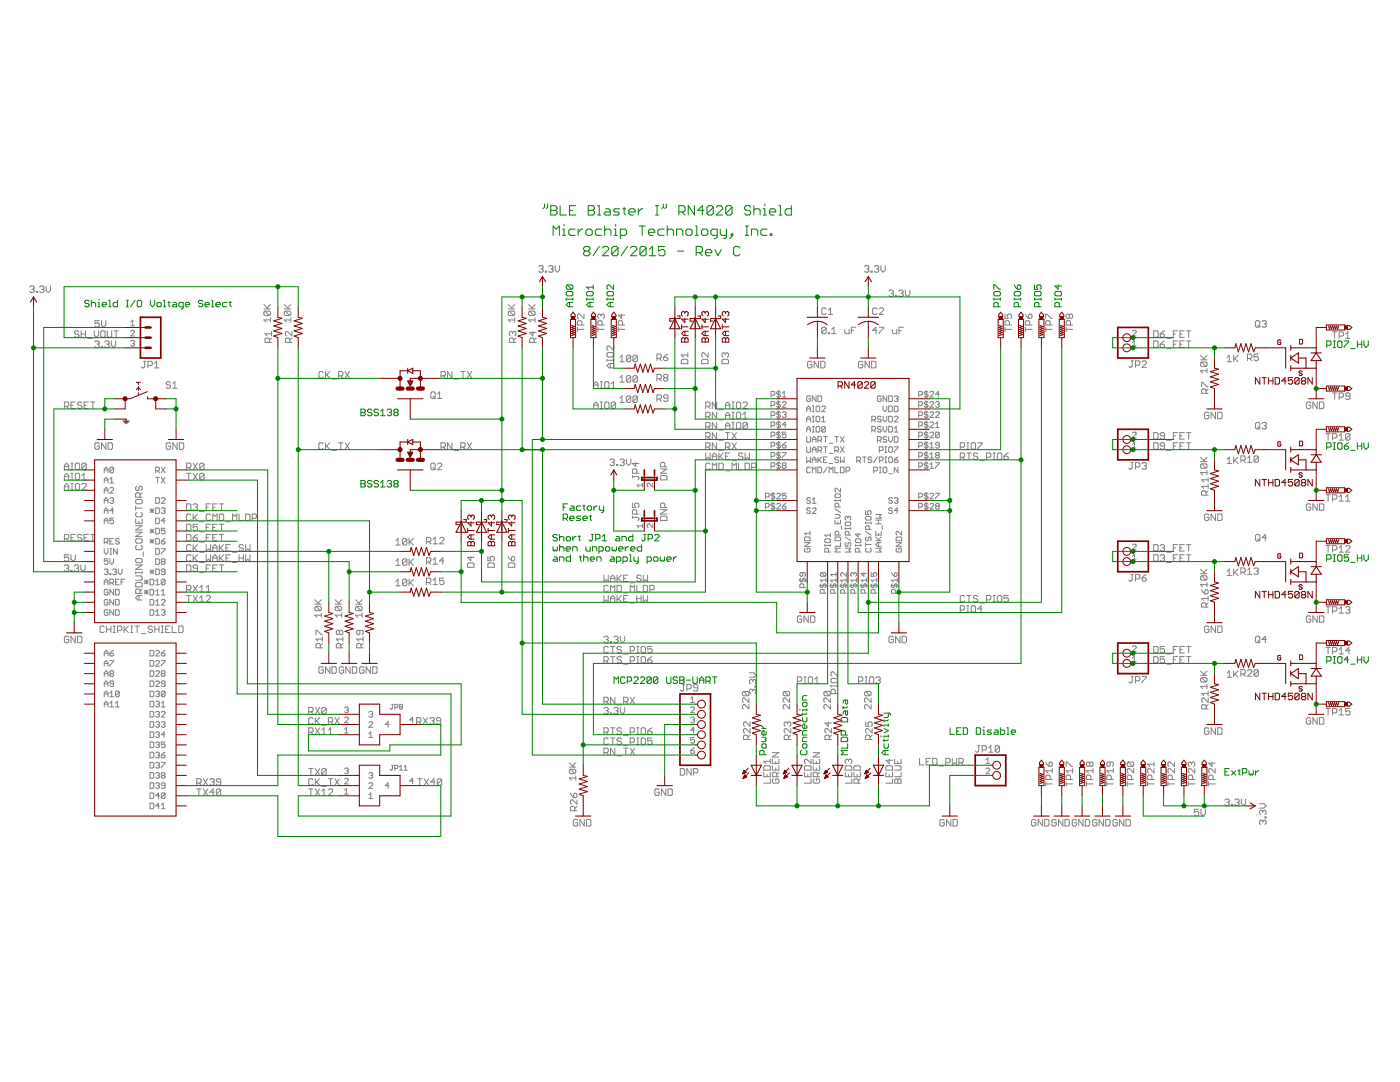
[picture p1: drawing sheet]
<svg xmlns="http://www.w3.org/2000/svg" width="279mm" height="216mm" viewBox="0 0 279 216" stroke-linecap="round" stroke-linejoin="round" font-family="sans-serif">
<g fill="none" stroke="#808080" stroke-width=".2">
<path d="M5.9 57.3l.3-.2h.4l.2 .2v.2l-.2 .2M6.4 57.7h.2M6.6 57.7l.2 .2-.2 .5h-.4l-.3-.3M7.3 58.1h.2v.3h-.2zM7.9 57.3l.2-.2h.5l.2 .2v.2l-.2 .2M8.3 57.7h.3M8.6 57.7l.2 .2-.2 .5h-.5l-.2-.3M9.2 57.1v.8l.5 .5 .4-.5v-.8M107.5 53.2l.2-.2h.5l.2 .2-.2 .5M107.9 53.7h.3M108.2 53.7l.2 .2v.2l-.2 .2h-.5l-.2-.2M108.8 54.1h.3v.2h-.3z"/>
<path d="M109.5 53.2l.2-.2h.4l.3 .2v.2l-.3 .3M109.9 53.7h.2M110.1 53.7l.3 .2v.2l-.3 .2h-.4l-.2-.2M110.8 53v.9l.4 .4 .5-.4v-.9M172.6 53.2l.2-.2h.4l.2 .2-.2 .5M173 53.7h.2M173.2 53.7l.2 .2v.2l-.2 .2h-.4l-.2-.2M173.8 54.1h.3v.2h-.3zM174.5 53.2l.2-.2h.5l.2 .2-.2 .5M174.9 53.7h.3M175.2 53.7l.2 .2v.2l-.2 .2h-.5l-.2-.2M175.8 53v.9l.5 .4 .4-.4v-.9"/>
<path d="M177.4 58.1l.2-.2h.5l.2 .2-.2 .4M177.8 58.5h.3M178.1 58.5l.2 .3-.2 .4h-.5l-.2-.2M178.7 59h.2v.2h-.2zM179.4 58.1l.2-.2h.4l.3 .2v.2l-.3 .2M179.8 58.5h.2M180 58.5l.3 .3v.2l-.3 .2h-.4l-.2-.2M180.7 57.9v.9l.4 .4 .5-.4v-.9M15.7 66.2l-.2-.2h-.4l-.2 .2 .2 .5h.4l.2 .2v.2l-.2 .2h-.4l-.2-.2M16.2 66.7h.9M16.2 66v1.3M17.1 66v1.3"/>
<path d="M17.5 67.5h.9M18.8 66v.9l.4 .4 .5-.4v-.9M18.9 68.3l.3-.3h.4l.2 .3-.2 .4M19.4 68.7h.2M19.6 68.7l.2 .2v.2l-.2 .2h-.4l-.3-.2M19.8 64h-.9v.6l.5-.2h.2l.2 .2v.5l-.2 .2h-.4l-.3-.2M20.1 66.2l.2-.2h.5l.2 .2v.9l-.2 .2h-.5l-.2-.2zM20.3 64v.9l.4 .4 .4-.4v-.9M20.3 69.1h.2v.2h-.2zM20.9 68.3l.2-.3h.4l.3 .3v.2l-.3 .2M21.3 68.7h.2M21.4 66v1.1l.3 .2h.4l.2-.2v-1.1"/>
<path d="M21.5 68.7l.3 .2v.2l-.3 .2h-.4l-.2-.2M22.2 68v.9l.4 .4 .5-.4v-.9M22.7 66h.9M23.2 66v1.3M26.1 64.3l.4-.4v1.1M26.1 65h.7M26.1 66.1l.2-.2h.3l.2 .2v.2l-.7 .7h.7M26.1 68.1l.2-.2h.3l.2 .2-.2 .4M26.5 68.5h.1M26.6 68.5l.2 .2-.2 .4h-.3l-.2-.2M28.7 72.1h.4M28.9 72.1v1.1l-.2 .2-.5-.2"/>
<path d="M29.5 73h.7l.2-.3v-.4l-.2-.2h-.7v1.3M30.8 73.4h.9M30.8 72.5l.5-.4v1.3M34 76.4l-.2-.2h-.4l-.2 .4 .2 .2h.4l.2 .2v.3l-.2 .2h-.4l-.2-.2M34.5 77.5h.8M34.5 76.6l.4-.4v1.3M52.7 61.6h1.3M52.7 60.8l.8 .8M52.9 62.1h.9l.2 .2v.4l-.2 .2M52.9 62.1l-.2 .2v.4l.2 .2h.9M52.9 62.1l.9 .8M53.8 68.3v-.6l-.2-.2h-.5l-.2 .2v.6h1.3"/>
<path d="M54 63.8h-1.3l.4 .5M54 63.4v.9M54 60.8l-.7 .6M54.2 66.6h-1.3l.4 .4M54.2 67.5l-.4 .4M54.2 66.1v.9M56.7 61.6h1.3M56.7 60.8l.9 .8M56.9 62.1l-.2 .2v.4l.2 .2h.9M56.9 62.1h.9l.2 .2v.4l-.2 .2M56.9 62.1l.9 .8M57.8 68.3v-.6l-.2-.2h-.4l-.2 .2v.6h1.3"/>
<path d="M58 63.8h-1.3l.5 .5M58 63.4v.9M58 60.8l-.6 .6M58.3 66.1v.9l-.9-.9-.4 .3v.4l.2 .2M58.3 67.5l-.5 .4M64.5 74.4l-.2-.3h-.4l-.3 .3v.8l.3 .2h.4l.2-.2M65 74.1v1.3M65.2 74.8l.6 .6M65.8 74.1l-.8 .9M66.3 75.6h.8M67.6 75h.6l.2-.2v-.4l-.2-.3h-.6v1.3M68 75l.4 .4"/>
<path d="M68.9 74.1l.8 1.3M69.7 74.1l-.8 1.3M86.2 78.2h.4l.2 .2v.9l-.2 .2h-.4l-.2-.2v-.9zM86.4 79.1l.4 .4M87.3 79.5h.9M87.3 78.6l.4-.4v1.3M88 75h.7l.2-.2v-.4l-.2-.3h-.7v1.3M88.5 75l.4 .4M90.2 74.1v1.3l-.9-1.3v1.3M90.6 75.6h.9M91.9 74.1h.9M92.4 74.1v1.3"/>
<path d="M93.3 74.1l.8 1.3M94.1 74.1l-.8 1.3M101.4 61.6h1.3M101.4 60.8l.9 .8M101.6 62.1l-.2 .2v.4l.2 .2h.9M101.6 62.1h.9l.2 .2v.4l-.2 .2M101.6 62.1l.9 .8M102.3 66.4l-.2-.3-.5 .3v.4l.3 .2M102.3 66.4l.2-.3h.2l.3 .3v.4l-.3 .2M102.3 66.4v.2M102.5 68.3v-.6l-.2-.2h-.4l-.3 .2v.6h1.4M102.7 63.8h-1.3l.5 .5"/>
<path d="M102.7 63.4v.9M102.7 60.8l-.6 .6M103 67.5l-.5 .4M105.5 61.6h1.3M105.5 60.8l.9 .8M105.7 62.1l-.2 .2v.4l.2 .2h.9M105.7 62.1h.9l.2 .2v.4l-.2 .2M105.7 62.1l.9 .8M106.4 66.1v.9l-.7-.6h1.3M106.6 68.3v-.6l-.2-.2h-.5l-.2 .2v.6h1.3M106.8 63.8h-1.3l.4 .5M106.8 63.4v.9"/>
<path d="M106.8 60.8l-.6 .6M107 67.5l-.4 .4M115.3 65.7h1.2M115.3 65.3v.9M116.1 64.9v-.7l-.2-.2h-.4l-.2 .2v.7h1.2M116.5 62.7v.8l-.8-.8-.4 .2v.4l.2 .2M118.5 76.8h.9M118.5 77.5v-.9l.4-.4 .5 .4v.9M119.3 65.7h1.3M119.3 65.3v.9M119.8 76.2h.4M119.8 77.5h.4"/>
<path d="M120 62.9l.2-.2 .4 .2v.4l-.2 .2M120 62.9l-.3-.2-.4 .2v.4l.2 .2M120 62.9v.2M120 76.2v1.3M120.2 64.9v-.7l-.2-.2h-.5l-.2 .2v.7h1.3M120.9 76.2h.4l.2 .2v.9l-.2 .2h-.4l-.2-.2v-.9zM121.1 71.9h1.3M121.1 71.7v.4M121.3 70.4h.9l.2 .2v.4l-.2 .2h-.9l-.2-.2v-.4zM121.8 72.5v.9M122 77.5h.9M122 76.6l.4-.4v1.3"/>
<path d="M122.4 72.5h-.8l-.5 .5 .5 .4h.8M122.4 69v.9l-.8-.9-.5 .3v.4l.2 .2M122.4 71.7v.4M123.4 65.7h1.3M123.4 65.3v.9M123.7 72.2h.9M123.7 71.3l.4-.4v1.3M123.7 75.4l.4-.4v1.2M123.7 79.4l.4-.4v1.3M123.7 76.2h.9M124 62.7v.8l-.6-.6h1.3M124.2 64.9v-.7l-.2-.2h-.4l-.2 .2v.7h1.3"/>
<path d="M125.9 71.1l-.2-.2h-.5l-.2 .2v.9M125.9 75.2l-.2-.2h-.5l-.2 .2v.8M125.9 79.2l-.2-.2h-.5l-.2 .2v.9M125.9 71.1v.9l-.2 .2h-.5l-.2-.2M125.9 75.2v.8l-.2 .2h-.5l-.2-.2M125.9 79.2v.9l-.2 .2h-.5l-.2-.2M125.9 71.1l-.9 .9M125.9 75.2l-.9 .8M125.9 79.2l-.9 .9M127.2 71.1v.9l-.2 .2h-.4l-.3-.2M127.2 71.1l-.2-.2h-.4l-.3 .2v.9M127.2 75.2l-.2-.2h-.4l-.3 .2v.8"/>
<path d="M127.2 79.2l-.2-.2h-.4l-.3 .2v.9M127.2 75.2v.8l-.2 .2h-.4l-.3-.2M127.2 79.2v.9l-.2 .2h-.4l-.3-.2M127.2 71.1l-.9 .9M127.2 75.2l-.9 .8M127.2 79.2l-.9 .9M131.1 79.7h.7l.2-.3v-.4l-.2-.2h-.7v1.3M131.1 71.5h.7l.2-.2v-.4l-.2-.2h-.7v1.3M131.1 75.6h.7l.2-.2v-.5l-.2-.2h-.7v1.3M131.6 75.6l.4 .4M131.6 71.5l.4 .5M131.6 79.7l.4 .4"/>
<path d="M132.4 71.3h.7l.2 .2v.3l-.2 .2h-.4l-.3-.2zM132.7 75.4l-.3 .2 .3 .4h.4l.2-.2-.2-.4M132.7 75.4l-.3-.2v-.3l.3-.2h.4l.2 .2v.3l-.2 .2M132.7 75.4h.4M133.3 79.4h-.6l-.3-.2v-.2l.3-.2h.4l.2 .2v.9l-.2 .2h-.4l-.3-.2M133.3 70.7l-.9 .6M136.2 71.7h.9l.2 .2v.7h-1.3v-.7zM137.3 70.4v.9M137.3 70.8h-1.3l.4 .5M140.3 71.7h.8l.2 .2v.7h-1.3v-.7zM141.3 70.4v.9l-.8-.9-.5 .2v.4l.3 .3M144.3 71.7h.9l.2 .2v.7h-1.3v-.7z"/>
<path d="M144.7 70.6l.3-.2 .4 .2v.4l-.2 .3M144.7 70.6l-.2-.2-.4 .2v.4l.2 .3M144.7 70.6v.2M153.9 78.8h.6l.1-.1v-.4l-.1-.2h-.6v1.1M155.4 77.9v1.5M155.4 79.9v1.5M155.7 78.3l-.1-.2h-.4l-.2 .2 .2 .4h.4l.1 .1-.1 .4h-.4l-.2-.2M156.1 79.2h.8M156.1 78.5l.4-.4v1.1M161.7 79.2l-.2-.2h-.3l-.2 .2v.7l.2 .2h.3l.2-.2v-.3h-.3M162 72.3l-.2-.2h-.4l-.2 .2v.9l.2 .2h.4l.2-.2v-.5h-.4M162.9 79v1.1l-.8-1.1v1.1"/>
<path d="M163.2 79h.6l.2 .2v.7l-.2 .2h-.6zM163.3 72.1v1.3l-.8-1.3v1.3M163.8 72.1h.6l.3 .2v.9l-.3 .2h-.6zM164.9 65.5l-.2-.2h-.5l-.2 .2v.9M164.9 65.5v.9l-.2 .2h-.5l-.2-.2M164.9 61.7l-.2-.3h-.5l-.2 .3v.8l.2 .2h.5l.2-.2M164.9 65.5l-.9 .9M165.3 66.4h.2v.2h-.2zM165.3 61.9l.5-.5v1.3M165.3 62.7h.9M166 66.6h.8M166 65.7l.4-.4v1.3"/>
<path d="M168.6 65.7v.7l.2 .2h.7v-.9M169.9 66h.4M170.8 65.3h-.9v1.3M172.2 72.3l-.2-.2h-.5l-.2 .2v.9l.2 .2h.5l.2-.2v-.5h-.5M173.5 72.1v1.3l-.9-1.3v1.3M173.9 72.1h.7l.2 .2v.9l-.2 .2h-.7zM175 66h-.8l.6-.7v1.3M175 61.7l-.2-.3h-.4l-.2 .3v.8l.2 .2h.4l.2-.2M175.5 65.3h.8v.2l-.8 .9v.2M175.5 61.7l.2-.3h.4l.2 .3v.2l-.8 .8h.8M175.9 79.2l-.2-.2h-.4l-.2 .2v.7l.2 .2h.4l.2-.2v-.3h-.4M177 79v1.1l-.8-1.1v1.1"/>
<path d="M177.4 79h.5l.2 .2v.7l-.2 .2h-.5zM178.1 65.7v.7l.2 .2h.7v-.9M178.5 79.2l.2-.2h.3l.2 .2-.2 .4M178.9 79.6h.1M179 79.6l.2 .1-.2 .4h-.3l-.2-.2M179.4 66h.4M180.3 65.3h-.9v1.3M183.3 78.8h.6l.2-.1v-.4l-.2-.2h-.6v1.1M184.8 77.9v1.5M184.8 79.9v1.5M185.2 78.3l-.2-.2h-.3l-.2 .2 .2 .4h.3l.2 .1-.2 .4h-.3l-.2-.2M185.6 78.3l.2-.2h.3l.2 .2v.2l-.7 .7h.7"/>
<path d="M187.5 78.7h-.8l.6-.6v1.1M200.6 62.7v.8h.6l-.2-.4 .2-.4h.5l.2 .2v.4l-.2 .2M200.6 65.7h1.3M200.6 65.3v.9M201.4 64.9v-.7l-.2-.2h-.4l-.2 .2v.7h1.3M204.6 65.7h1.4M204.6 65.3v.9M204.6 62.7l.7 .8M205.3 62.9l.4-.2 .3 .2v.4l-.3 .2h-.4zM205.5 64.9v-.7l-.2-.2h-.4l-.3 .2v.7h1.4M208.7 65.7h1.3M208.7 63.5v-.8h.2l.9 .8h.2"/>
<path d="M208.7 65.3v.9M209.6 64.9v-.7l-.2-.2h-.5l-.2 .2v.7h1.3M212.8 65.7h1.3M212.8 65.3v.9M213.4 62.9l.2-.2 .5 .2v.4l-.3 .2-.4-.2M213.4 62.9l-.2-.2-.4 .2v.4l.2 .2 .4-.2M213.4 62.9v.4M213.6 64.9v-.7l-.2-.2h-.4l-.2 .2v.7h1.3M225.7 72h.5M226 72v1.1l-.3 .2-.4-.2M226 66.1l.2-.2h.4l.2 .2v.2l-.8 .7h.8M226 69.1h.8"/>
<path d="M226 68.3l.4-.4v1.2M226.6 72.9h.7l.2-.3v-.4l-.2-.2h-.7v1.3M227.9 72.2l.2-.2h.5l.2 .2v.2l-.9 .9h.9M230.3 68h.6l.2 .3v.8l-.2 .2h-.6zM230.3 66h.6l.2 .2v.9l-.2 .2h-.6zM231.5 68.7h.7l.2 .2v.2l-.2 .2h-.4l-.3-.2zM231.5 66.7h.7l.2 .2v.2l-.2 .2h-.4l-.3-.2zM232.4 66l-.9 .7M232.4 68l-.9 .7M232.9 67.5h.8M232.9 69.6h.8M234.2 68.7h.4"/>
<path d="M234.2 66.7h.4M235 68h-.8v1.3M235 66h-.8v1.3M235.5 68.7h.4M235.5 66.7h.4M236.3 68h-.8v1.3h.8M236.3 66h-.8v1.3h.8M236.8 68h.9M236.8 66h.9M237.2 66v1.3M237.2 68v1.3M239.6 71.8h1.3"/>
<path d="M239.6 70.9l.9 .9M239.8 72.2h.9l.2 .3v.4l-.2 .2M239.8 72.2l-.2 .3v.4l.2 .2h.9M239.8 72.2l.9 .9M239.8 77.2v-.9h.2l.9 .9h.2M240.7 78.5v-.7l-.2-.2h-.5l-.2 .2v.7h1.3M240.9 74h-1.3l.4 .4M240.9 73.6v.8M240.9 70.9l-.7 .7M241.1 77.6l-.4 .4M244.9 71.3l.4-.4v1.3M244.9 72.2h.9"/>
<path d="M246.2 70.9v1.3M246.4 71.5l.7 .7M247.1 70.9l-.9 .9M249 71.5h.6l.2-.2v-.4l-.2-.2h-.6v1.3M249.4 71.5l.4 .5M250.5 64.2l.3-.2h.4l.2 .2v.9l-.2 .2h-.4l-.3-.2zM251 64.9l.4 .4M251.1 70.7h-.8v.6l.4-.2 .4 .2v.5l-.2 .2h-.4l-.2-.2M251.9 64.2l.2-.2h.4l.2 .2-.2 .4M252.3 64.6h.2M252.5 64.6l.2 .3-.2 .4h-.4l-.2-.2M265.9 66.2h.9"/>
<path d="M265.9 78.4h.9M266.4 66.2v1.3M266.4 78.4v1.3M267.3 67.1h.6l.2-.2v-.5l-.2-.2h-.6v1.3M267.3 79.3h.6l.2-.2v-.5l-.2-.2h-.6v1.3M268.5 66.7l.5-.5v1.3M268.5 67.5h.9M269.4 79.1h-.6l-.3-.3v-.2l.3-.2h.4l.2 .2v.9l-.2 .2h-.4l-.3-.2M12.8 81.1h.7l.2-.2v-.4l-.2-.3h-.7v1.3M12.8 93.7v-.8l.5-.5 .4 .5v.8M12.8 95.8v-.9l.5-.5 .4 .5v.9M12.8 97.8v-.9l.5-.4 .4 .4v.9"/>
<path d="M12.8 95.1h.9M12.8 93.1h.9M12.8 97.1h.9M13.3 81.1l.4 .4M14.2 95.8h.4M14.2 94.4h.4M14.2 80.9h.4M14.2 92.4h.4M14.2 93.7h.4M14.2 97.8h.4M14.2 96.5h.4M14.4 92.4v1.3"/>
<path d="M14.4 94.4v1.4M14.4 96.5v1.3M15 80.2h-.8v1.3h.8M15 94.7l.2-.3h.5l.2 .3v.8l-.2 .3h-.5l-.2-.3zM15.2 92.4h.5l.2 .2v.9l-.2 .2h-.5l-.2-.2v-.9zM15.2 96.5h.5l.2 .2v.9l-.2 .2h-.5l-.2-.2v-.9zM16.3 80.5l-.2-.3h-.4l-.2 .5 .2 .2h.4l.2 .2v.2l-.2 .2h-.4l-.2-.2M16.3 95.8h.9M16.3 94.9l.5-.5v1.4M16.3 96.7l.3-.2h.4l.2 .2v.2l-.9 .9h.9M16.8 80.9h.4M17.2 92.6l-.2-.2h-.4l-.3 .2v.9"/>
<path d="M17.2 92.6v.9l-.2 .2h-.4l-.3-.2M17.2 92.6l-.9 .9M17.7 80.2h-.9v1.3h.9M18.1 80.2h.8M18.5 80.2v1.3M19.8 88.6l-.2-.3h-.4l-.3 .3v.8l.3 .3h.4l.2-.3v-.4h-.4M20.8 94.3v-.7l.4-.4 .3 .4v.7M20.8 96.4v-.8l.4-.4 .3 .4v.8M20.8 98.4v-.7l.4-.4 .3 .4v.7M20.8 99.9h.7M20.8 93.8h.7M20.8 95.8h.7"/>
<path d="M20.8 97.8h.7M21.1 88.3v1.4l-.8-1.4v1.4M21.6 88.3h.6l.2 .3v.8l-.2 .3h-.6zM21.9 96.4h.8M21.9 99.5l.2-.2h.4l.2 .2-.2 .4M21.9 97.5l.2-.2h.4l.2 .2v.2l-.8 .7h.8M21.9 95.6l.4-.4v1.2M22.3 99.9h.2M22.5 99.9l.2 .2-.2 .3h-.4l-.2-.2M22.7 93.4l-.2-.2h-.4l-.2 .2v.7M22.7 93.4v.7l-.2 .2h-.4l-.2-.2M22.7 93.4l-.8 .7"/>
<path d="M27.1 99.9l.2-.2h.9l.2 .2v.4l-.2 .2h-.9l-.2-.2zM27.3 97l-.2 .2v.5l.2 .2 .4-.2v-.5l.2-.2 .5 .2v.5l-.2 .2M27.9 99.2v-.6l-.2-.3h-.4l-.2 .3v.6h1.3M28.4 98.3l-.5 .5M31.1 94h.5l.2-.2v-.4l-.2-.2h-.5v1.1M31.1 99.3h.5l.2 .2v.7l-.2 .2h-.5zM31.1 95.2h.7M31.5 94l.3 .3M31.5 95.2v1.2M32.2 99.5l.2-.2h.3l.2 .2v.2l-.7 .7h.7M32.2 93.2l.7 1.1M32.2 95.2l.7 1.2"/>
<path d="M32.9 93.2l-.7 1.1M32.9 95.2l-.7 1.2M34 88.6l-.2-.3h-.4l-.2 .3v.8l.2 .3h.4l.2-.3v-.4h-.4M35.3 88.3v1.4l-.8-1.4v1.4M35.8 88.3h.6l.3 .3v.8l-.3 .3h-.6zM37.2 94.4h.9M37.2 93.3h.7l.2-.2v-.5l-.2-.2h-.7v1.3M37.7 93.3l.4 .4M37.7 94.4v1.4M38.5 92.4l.9 1.3M38.5 94.4l.9 1.4M39.4 92.4l-.9 1.3"/>
<path d="M39.4 94.4l-.9 1.4M40.7 94.7v.8l-.2 .3h-.4l-.2-.3M40.7 94.7l-.2-.3h-.4l-.2 .3v.8M40.7 92.6l-.2-.2h-.4l-.2 .2v.9M40.7 92.6v.9l-.2 .2h-.4l-.2-.2M40.7 94.7l-.8 .8M40.7 92.6l-.8 .9M64.5 88.6l-.2-.3h-.4l-.3 .3v.8l.3 .3h.4l.2-.3M65 88.3v1.4M65.2 89l.6 .7M65.8 88.3l-.8 .9M66.3 89.9h.8"/>
<path d="M67.6 88.3h.8M68 88.3v1.4M68.9 88.3l.8 1.4M69.7 88.3l-.8 1.4M86 92.6l.2-.2h.4l.2 .2v.9l-.2 .2h-.4l-.2-.2zM86.4 93.3l.4 .4M87.3 92.6l.2-.2h.4l.3 .2v.3l-.9 .8h.9M88 89.2h.7l.2-.2v-.4l-.2-.3h-.7v1.4M88.5 89.2l.4 .5M90.2 88.3v1.4l-.9-1.4v1.4M90.6 89.9h.9M91.9 89.2h.7l.2-.2v-.4l-.2-.3h-.7v1.4"/>
<path d="M92.4 89.2l.4 .5M93.3 88.3l.8 1.4M94.1 88.3l-.8 1.4M118.5 80.9h.9M118.5 81.5v-.8l.4-.5 .5 .5v.8M119.8 80.2h.4M119.8 81.5h.4M120 80.2v1.3M120.9 80.2h.4l.2 .3v.8l-.2 .2h-.4l-.2-.2v-.8zM121.8 91.8l.2-.2h.4l.2 .2-.2 .4M122.2 92.2h.2M122.4 92.2l.2 .3-.2 .4h-.4l-.2-.2"/>
<path d="M122.9 80.5l-.3-.3h-.4l-.2 .3v.8M122.9 80.5v.8l-.3 .2h-.4l-.2-.2M122.9 80.5l-.9 .8M123.1 92.7h.2v.2h-.2zM123.7 91.8l.2-.2h.5l.2 .2v.2l-.2 .2M123.7 80.3h.9M124.1 92.2h.3M124.4 92.2l.2 .3v.2l-.2 .2h-.5l-.2-.2M125 91.6v.9l.5 .4 .4-.4v-.9M126.2 95.1h1.1l.2 .2-.2 .5M126.2 94.9v.4M126.9 92.3v.8l-.7-.6h1.3"/>
<path d="M127.1 94.4v-.6l-.2-.2h-.5l-.2 .2v.6h1.3M128.2 96.8h-1.1l.4 .4M128.2 96.4v.8M130.3 96.4v.8l-.8-.8-.3 .2v.4l.1 .2M131.8 93.6h1.3l-1.3 .8h1.3M132 94.9h.9l.2 .2v.7h-1.3v-.7zM132.7 93.1v-.6l-.2-.2h-.5l-.2 .2v.6h1.3M140.8 89.2h.7l.2-.2v-.4l-.2-.3h-.7v1.4M140.8 85.2h.7l.2-.3v-.4l-.2-.2h-.7v1.3M140.8 81.1h.7l.2-.2v-.4l-.2-.3h-.7v1.3M140.8 83.1h.7l.2-.2v-.4l-.2-.2h-.7v1.3M140.8 90.4v1.3l.5-.5 .4 .5v-1.3"/>
<path d="M140.8 87.2h.7l.2-.2v-.5l-.2-.2h-.7v1.3M141.3 87.2l.4 .4M141.3 89.2l.4 .5M141.3 81.1l.4 .4M141.3 83.1l.4 .5M141.3 85.2l.4 .4M141.7 92.6l-.2-.2h-.4l-.3 .2v.9l.3 .2h.4l.2-.2M142.2 91h.8M142.2 91.7v-.9l.4-.4 .4 .4v.9M142.2 93.7v-1.3l.4 .5 .4-.5v1.3M143 80.2v1.3l-.8-1.3v1.3M143 82.3v1.3l-.8-1.3v1.3"/>
<path d="M143 84.3v1.3l-.8-1.3v1.3M143 86.3v1.3l-.8-1.3v1.3M143 88.3v1.4l-.8-1.4v1.4M143.5 87.8h.8M143.5 85.8h.8M143.5 92.4h.6l.2 .2v.9l-.2 .2h-.6zM143.5 89.9h.8M143.5 90.4v1.3M143.5 81.7h.8M143.5 83.8h.8M143.7 91l.6 .7M144.3 90.4l-.8 .8"/>
<path d="M144.8 89.2h.6l.2-.2v-.4l-.2-.3h-.6v1.4M144.8 80.9h.8M144.8 82.9h.8M144.8 84.9h.8M144.8 91h.4M144.8 93.9h.8M144.8 81.5v-.8l.4-.5 .4 .5v.8M144.8 86.3h.8M144.8 83.6v-.9l.4-.4 .4 .4v.9M144.8 85.6v-.9l.4-.4 .4 .4v.9M145.2 86.3v1.3M145.2 89.2l.4 .5"/>
<path d="M145.6 90.4h-.8v1.3h.8M146.1 80.2h.4M146.1 81.5h.4M146.1 82.3h.4M146.1 83.6h.4M146.1 93.7v-1.3l.4 .5 .5-.5v1.3M146.1 91.9h.9M146.1 84.3h.4M146.1 85.6h.4M146.1 86.3l.9 1.3M146.1 88.3l.9 1.4M146.3 80.2v1.3"/>
<path d="M146.3 82.3v1.3M146.3 84.3v1.3M147 86.3l-.9 1.3M147 88.3l-.9 1.4M147.2 80.2h.4l.2 .3v.8l-.2 .2h-.4l-.2-.2v-.8zM147.2 82.3h.4l.2 .2v.9l-.2 .2h-.4l-.2-.2v-.9zM147.2 84.3h.4l.2 .2v.9l-.2 .2h-.4l-.2-.2v-.9zM147.4 92.4v1.3h.9M148.3 90.6l-.3-.2h-.4l-.2 .2v.2l.2 .2h.4l.3 .2-.3 .5h-.4l-.2-.2M148.3 80.5l.2-.3h.4l.2 .3v.2l-.8 .8h.8M148.3 83.6h.8M148.3 82.7l.4-.4v1.3"/>
<path d="M148.7 92.4h.7l.2 .2v.9l-.2 .2h-.7zM148.7 90.4v1.3l.4-.5 .5 .5v-1.3M149.1 84.5l-.2-.2h-.4l-.2 .2v.9M149.1 84.5v.9l-.2 .2h-.4l-.2-.2M149.1 84.5l-.8 .9M150 93.3h.7l.2-.2v-.5l-.2-.2h-.7v1.3M152.8 99.2h.5l.2-.2v-.4l-.2-.2h-.5v1.1M153.9 89h.6l.1-.2v-.3l-.1-.2h-.6v1.1M153.9 80.9h.6l.1-.2v-.4l-.1-.2h-.6v1.2M153.9 82.9h.6l.1-.2v-.3l-.1-.2h-.6v1.1M153.9 84.9h.6l.1-.1v-.4l-.1-.2h-.6v1.1M153.9 87h.6l.1-.2v-.4l-.1-.2h-.6v1.2"/>
<path d="M153.9 91h.6l.1-.2v-.3l-.1-.2h-.6v1.1M153.9 93.1h.6l.1-.2v-.4l-.1-.2h-.6v1.2M154.3 98.2v1.5M154.6 98.6l-.1-.2h-.4l-.2 .2 .2 .4h.4l.1 .2-.1 .3h-.4l-.2-.1M155 98.6l.2-.2h.4l.1 .2v.2l-.7 .7h.7M155.4 82v1.5M155.4 84v1.5M155.4 86v1.5M155.4 88.1v1.5M155.4 90.1v1.5M155.4 92.1v1.5M155.7 92.5l-.1-.2h-.4l-.2 .2 .2 .4h.4l.1 .2-.1 .4h-.4l-.2-.2"/>
<path d="M155.7 80.3l-.1-.2h-.4l-.2 .2 .2 .4h.4l.1 .2-.1 .4h-.4l-.2-.2M155.7 82.4l-.1-.2h-.4l-.2 .2 .2 .3h.4l.1 .2-.1 .4h-.4l-.2-.2M155.7 84.4l-.1-.2h-.4l-.2 .2 .2 .4h.4l.1 .1-.1 .4h-.4l-.2-.2M155.7 86.4l-.1-.2h-.4l-.2 .2 .2 .4h.4l.1 .2-.1 .4h-.4l-.2-.2M155.7 88.5l-.1-.2h-.4l-.2 .2 .2 .3h.4l.1 .2-.1 .4h-.4l-.2-.2M155.7 90.5l-.1-.2h-.4l-.2 .2 .2 .3h.4l.1 .2-.1 .4h-.4l-.2-.2M156.1 80.3l.2-.2h.4l.2 .2v.2l-.8 .8h.8M156.1 82.4l.2-.2h.4l.2 .2-.2 .3M156.1 88.8h.6l.2 .4-.2 .2h-.4l-.2-.2zM156.1 90.3h.8v.2l-.8 .7v.2M156.3 92.9h.4M156.3 92.9l-.2 .2 .2 .4h.4l.2-.2-.2-.4"/>
<path d="M156.3 92.9l-.2-.2 .2-.4h.4l.2 .2-.2 .4M156.5 82.7h.2M156.7 82.7l.2 .2-.2 .4h-.4l-.2-.2M156.9 86.2h-.8v.6l.4-.2 .4 .2v.4l-.2 .2h-.4l-.2-.2M156.9 98.4h-.8v.6l.4-.2 .4 .2v.4l-.2 .1h-.4l-.2-.1M156.9 84.8h-.8l.6-.6v1.1M156.9 88.3l-.8 .5M161 82.1v-.7l.4-.4 .3 .4v.7M161 84.2v-.8l.4-.3 .3 .3v.8M161 86.2v-.7l.4-.4 .3 .4v.7M161 87.1v1l.2 .1h.3l.2-.1v-1M161 89.2v.9l.2 .2h.3l.2-.2v-.9"/>
<path d="M161 91.2v1.1l.4-.4 .3 .4v-1.1M161 81.6h.7M161 83.6h.7M161 85.7h.7M161.7 99.5l-.2-.2h-.3l-.2 .4 .2 .2h.3l.2 .3-.2 .2h-.3l-.2-.2M161.7 93.4l-.2-.2h-.3l-.2 .2v.7l.2 .2h.3l.2-.2M162.1 99.7l.4-.4v1.1M162.1 88.2v-.7l.4-.4 .4 .4v.7M162.1 90.3v-.8l.4-.3 .4 .3v.8M162.1 92.3v-.7l.4-.4 .4 .4v.7M162.1 94.3v-1.1l.4 .4 .4-.4v1.1M162.1 82.1h.4"/>
<path d="M162.1 81h.4M162.1 84.2h.4M162.1 83.1h.4M162.1 86.2h.4M162.1 85.1h.4M162.1 87.7h.8M162.1 89.7h.8M162.1 91.7h.8M162.3 81v1.1M162.3 83.1v1.1M162.3 85.1v1.1M162.9 81.2l.1-.2h.4l.2 .2v.8l-.2 .1h-.4l-.1-.1z"/>
<path d="M162.9 83.2l.1-.1h.4l.2 .1v.8l-.2 .2h-.4l-.1-.2zM162.9 85.3l.1-.2h.4l.2 .2v.7l-.2 .2h-.4l-.1-.2zM163.2 87.9h.6l.2-.2v-.4l-.2-.2h-.6v1.1M163.2 89.9h.6l.2-.2v-.4l-.2-.1h-.6v1.1M163.2 93.2h.6l.2 .2v.7l-.2 .2h-.6zM163.2 91.2v1.1M163.4 91.7l.6 .6M163.6 87.9l.4 .3M163.6 89.9l.4 .4M164 81.2l.2-.2h.3l.2 .2v.2l-.7 .7h.7M164 84.2h.7M164 83.4l.4-.3v1.1"/>
<path d="M164 91.2l-.8 .7M164.4 87.1h.7M164.4 89.2h.7M164.4 91.7h.3M164.7 85.3l-.2-.2h-.3l-.2 .2v.7M164.7 85.3v.7l-.2 .2h-.3l-.2-.2M164.7 85.3l-.7 .7M164.7 87.1v1.1M164.7 89.2v1.1M165.1 91.2h-.7v1.1h.7M165.1 93.2l-.7 1.1M165.5 92.5h.7"/>
<path d="M165.5 88.4h.7M165.5 90.5h.7M165.5 94.3v-1.1l.4 .4 .3-.4v1.1M166.6 89.9h.6l.1-.2v-.4l-.1-.1h-.6v1.1M166.6 87.1h.7M166.6 93.2v1.1h.7M166.6 99.7v.3M166.6 99.9h1.1M166.8 98.6h.8l.1 .1v.4l-.1 .2h-.8l-.2-.2v-.4zM167 87.1v1.1M167 89.9l.3 .4M167.3 91.4l-.1-.2h-.4l-.2 .2 .2 .3h.4l.1 .2-.1 .4h-.4l-.2-.2"/>
<path d="M167.7 87.1l.8 1.1M167.7 89.2l.8 1.1M167.7 91.2v1.1l.4-.4 .4 .4v-1.1M167.7 93.2h.6l.2 .2v.7l-.2 .2h-.6zM167.7 97.4v.8l-.7-.8-.4 .2v.4l.2 .2M167.7 99.7v.3M168.5 87.1l-.8 1.1M168.5 89.2l-.8 1.1M168.8 94h.6l.2-.2v-.4l-.2-.2h-.6v1.1M171 91.9h.6l.1-.2v-.3l-.1-.2h-.6v1.1M171.4 91.9l.3 .4M172.1 91.2h.8"/>
<path d="M172.5 91.2v1.1M174 83.8h.5l.2-.2v-.4l-.2-.1h-.5v1.1M174 85.8h.5l.2-.1v-.4l-.2-.2h-.5v1.1M174 91.4l-.2-.2h-.4l-.2 .4 .2 .1h.4l.2 .4-.2 .2h-.4l-.2-.2M174.4 94h.5l.2-.2v-.4l-.2-.2h-.5v1.1M174.4 85.8l.3 .4M174.4 83.8l.3 .4M175.1 87.9h.6l.2-.2v-.4l-.2-.2h-.6v1.1M175.1 91.2l-.7 1.1M175.5 89.9h.5l.2-.2v-.4l-.2-.1h-.5v1.1M175.5 91.9h.5l.2-.2v-.3l-.2-.2h-.5v1.1M175.5 93.2h.4"/>
<path d="M175.5 94.3h.4M175.5 87.9l.4 .3M175.7 93.2v1.1M175.9 85.3l-.2-.2h-.4l-.2 .2 .2 .4h.4l.2 .1-.2 .4h-.4l-.2-.2M175.9 83.2l-.2-.1h-.4l-.2 .3 .2 .2h.4l.2 .4-.2 .2h-.4l-.2-.2M176.2 81v.8l.4 .3 .4-.3v-.8M176.2 83.1v.7l.4 .4 .4-.4v-.7M176.2 85.1v.7l.4 .4 .4-.4v-.7M176.4 93.2h.4l.2 .2v.7l-.2 .2h-.4l-.2-.2v-.7zM176.6 90.3h.4M176.6 89.2h.4M176.6 91.2h.4"/>
<path d="M176.6 92.3h.4M176.8 89.2v1.1M176.8 91.2v1.1M177 87.3l-.2-.2h-.4l-.2 .4 .2 .2h.4l.2 .4-.2 .1h-.4l-.2-.1M177.4 81h.5l.2 .2v.8l-.2 .1h-.5zM177.4 83.1h.5l.2 .1v.8l-.2 .2h-.5zM177.4 85.1h.5l.2 .2v.7l-.2 .2h-.5zM177.4 87.1v.8l.3 .3 .4-.3v-.8M177.4 89.3l.1-.1h.4l.2 .1v.8l-.2 .2h-.4l-.1-.2zM177.4 91.4l.1-.2h.4l.2 .2v.7l-.2 .2h-.4l-.1-.2zM177.4 94.5h.7M178.1 99.5l-.2-.2h-.4l-.1 .4 .1 .2h.4l.2 .3-.2 .2h-.4l-.1-.2"/>
<path d="M178.5 81h.5l.2 .2v.8l-.2 .1h-.5zM178.5 83.2l.2-.1h.3l.2 .1v.2l-.7 .8h.7M178.5 86.2h.7M178.5 87.1h.5l.2 .2v.8l-.2 .1h-.5zM178.5 89.2h.7v.1l-.7 .8v.2M178.5 91.7h.5l.2 .4-.2 .2h-.3l-.2-.2zM178.5 99.5l.2-.2h.3l.2 .2-.2 .4M178.5 85.5l.4-.4v1.1M178.9 99.9h.1M179 99.9l.2 .2-.2 .3h-.3l-.2-.2M179.2 93.2v1.1l-.7-1.1v1.1M179.2 91.2l-.7 .5"/>
<path d="M183.3 89h.6l.2-.2v-.3l-.2-.2h-.6v1.1M183.3 80.9h.6l.2-.2v-.4l-.2-.2h-.6v1.2M183.3 82.9h.6l.2-.2v-.3l-.2-.2h-.6v1.1M183.3 87h.6l.2-.2v-.4l-.2-.2h-.6v1.2M183.3 84.9h.6l.2-.1v-.4l-.2-.2h-.6v1.1M183.3 91h.6l.2-.2v-.3l-.2-.2h-.6v1.1M183.3 93.1h.6l.2-.2v-.4l-.2-.2h-.6v1.2M183.3 99.2h.6l.2-.2v-.4l-.2-.2h-.6v1.1M184.8 82v1.5M184.8 84v1.5M184.8 86v1.5M184.8 88.1v1.5"/>
<path d="M184.8 90.1v1.5M184.8 92.1v1.5M184.8 98.2v1.5M185.2 92.5l-.2-.2h-.3l-.2 .2 .2 .4h.3l.2 .2-.2 .4h-.3l-.2-.2M185.2 80.3l-.2-.2h-.3l-.2 .4 .2 .2h.3l.2 .4-.2 .2h-.3l-.2-.2M185.2 82.4l-.2-.2h-.3l-.2 .2 .2 .3h.3l.2 .2-.2 .4h-.3l-.2-.2M185.2 86.4l-.2-.2h-.3l-.2 .4 .2 .2h.3l.2 .4-.2 .2h-.3l-.2-.2M185.2 84.4l-.2-.2h-.3l-.2 .2 .2 .4h.3l.2 .1-.2 .4h-.3l-.2-.2M185.2 88.5l-.2-.2h-.3l-.2 .2 .2 .3h.3l.2 .2-.2 .4h-.3l-.2-.2M185.2 90.5l-.2-.2h-.3l-.2 .4 .2 .1h.3l.2 .4-.2 .2h-.3l-.2-.2M185.2 98.6l-.2-.2h-.3l-.2 .2 .2 .4h.3l.2 .2-.2 .3h-.3l-.2-.1M185.6 93.5h.7"/>
<path d="M185.6 80.3l.2-.2h.3l.2 .2v.2l-.7 .8h.7M185.6 82.4l.2-.2h.3l.2 .2v.1l-.7 .8h.7M185.6 86.4l.2-.2h.3l.2 .2v.2l-.7 .8h.7M185.6 84.4l.2-.2h.3l.2 .2v.2l-.7 .7h.7M185.6 89.4h.7M185.6 91.4h.7M185.6 92.7l.3-.4v1.2M185.6 88.6l.3-.3v1.1M185.6 90.7l.3-.4v1.1M185.6 98.6l.2-.2h.3l.2 .2v.2l-.7 .7h.7M186.7 80.3l.2-.2h.4l.2 .2-.2 .4M186.7 82.4l.2-.2h.4l.2 .2v.1l-.8 .8h.8"/>
<path d="M186.7 85.3h.8M186.7 92.3h.8v.2l-.8 .8v.2M186.7 98.4h.8v.2l-.8 .8v.1M186.7 84.6l.4-.4v1.1M186.9 90.8l-.2-.1 .2-.4h.4l.2 .2-.2 .3M186.9 90.8l-.2 .2 .2 .4h.4l.2-.2-.2-.4M186.9 90.8h.4M187.1 80.7h.2M187.3 80.7l.2 .2-.2 .4h-.4l-.2-.2M187.5 86.4l-.2-.2h-.4l-.2 .2v.8M187.5 88.8h-.6l-.2-.2 .2-.3h.4l.2 .2v.7l-.2 .2h-.4l-.2-.2M187.5 86.4v.8l-.2 .2h-.4l-.2-.2"/>
<path d="M187.5 86.4l-.8 .8M191.6 89.2h.7l.2-.2v-.4l-.2-.3h-.7v1.4M191.6 91.2h.7l.2-.2v-.4l-.2-.2h-.7v1.3M192.1 91.2l.4 .5M193 88.3h.4M193 89.7h.4M193 90.4h.8M193.2 88.3v1.4M193.4 90.4v1.3M194 88.3h.5l.2 .3v.8l-.2 .3h-.5l-.2-.3v-.8zM195.1 88.3h.9v.3l-.9 .8v.3M195.1 90.6l-.2-.2h-.4l-.2 .2v.2l.2 .2h.4l.2 .2-.2 .5h-.4l-.2-.2"/>
<path d="M195.6 91.9h.8M196.9 91.2h.6l.2-.2v-.4l-.2-.2h-.6v1.3M198.2 90.4h.4M198.2 91.7h.4M198.4 90.4v1.3M199.1 90.6l.2-.2h.4l.2 .2v.9l-.2 .2h-.4l-.2-.2zM200.4 91h.6l.2 .5-.2 .2h-.4l-.2-.2zM201.2 90.4l-.8 .6M225.7 92.3h.5M226 92.3v1.1l-.3 .2-.4-.2M226 86.4l.2-.2h.4l.2 .2v.2l-.8 .8h.8M226 89.4h.8"/>
<path d="M226 88.6l.4-.3v1.1M226.6 93.2h.7l.2-.2v-.5l-.2-.2h-.7v1.3M227.9 92.5l.2-.2h.5l.2 .2v.3l-.2 .2M228.3 93h.3M228.6 93l.2 .2v.2l-.2 .2h-.5l-.2-.2M230.3 88.3h.6l.2 .3v.8l-.2 .3h-.6zM230.3 86.3h.6l.2 .2v.9l-.2 .2h-.6zM232.4 89h-.6l-.3-.2v-.2l.3-.3h.4l.2 .3v.8l-.2 .3h-.4l-.3-.3M232.4 87h-.6l-.3-.2v-.3l.3-.2h.4l.2 .2v.9l-.2 .2h-.4l-.3-.2M232.9 87.8h.8M232.9 89.9h.8M234.2 89h.4"/>
<path d="M234.2 87h.4M235 88.3h-.8v1.4M235 86.3h-.8v1.3M235.5 89h.4M235.5 87h.4M236.3 88.3h-.8v1.4h.8M236.3 86.3h-.8v1.3h.8M236.8 88.3h.9M236.8 86.3h.9M237.2 86.3v1.3M237.2 88.3v1.4M239.6 92.1h1.3"/>
<path d="M239.6 91.2l.9 .9M239.8 92.6h.9l.2 .2v.4l-.2 .2M239.8 92.6l-.2 .2v.4l.2 .2h.9M239.8 92.6l.9 .8M240.7 98.8v-.7l-.2-.2h-.5l-.2 .2v.7h1.3M240.9 93.9v.8M240.9 94.3h-1.3l.4 .4M240.9 91.2l-.7 .7M241.1 95.7h-1.3l.4 .5M241.1 97h-1.3l.4 .5M241.1 97.9l-.4 .5M241.1 95.3v.9"/>
<path d="M241.1 96.6v.9M241.3 82.5l-.3-.2h-.4l-.2 .2v.9l.2 .2h.4l.3-.2v-.5h-.5M242.6 82.3v1.3l-.9-1.3v1.3M243 82.3h.7l.2 .2v.9l-.2 .2h-.7zM244.9 91.6l.4-.4v1.3M244.9 92.5h.9M246.2 91.2v1.3M246.4 91.8l.7 .7M247.1 91.2l-.9 .9M247.6 91.8h.7l.2-.2v-.4l-.2-.2h-.7v1.3M248.1 91.8l.4 .5M249 92.3h.8"/>
<path d="M249 91.4l.4-.4v1.3M250.5 84.5l.3-.2h.4l.2 .2v.9l-.2 .2h-.4l-.3-.2zM251 85.2l.4 .4M251.1 91.2v.9l-.2 .2h-.4l-.2-.2M251.1 91.2l-.2-.2h-.4l-.2 .2v.9M251.1 91.2l-.8 .9M251.9 84.5l.2-.2h.4l.2 .2v.2l-.2 .2M252.3 84.9h.2M252.5 84.9l.2 .3-.2 .4h-.4l-.2-.2M261.6 80.5l-.2-.3h-.5l-.2 .3v.8l.2 .2h.5l.2-.2v-.4h-.4M262.9 80.2v1.3l-.9-1.3v1.3M263.3 80.2h.7l.2 .3v.8l-.2 .2h-.7z"/>
<path d="M264.6 86.5h.9M264.6 98.7h.9M265 86.5v1.3M265 98.7v1.3M265.9 87.4h.7l.2-.2v-.5l-.2-.2h-.7v1.3M265.9 99.6h.7l.2-.2v-.5l-.2-.2h-.7v1.3M267.3 87l.4-.5v1.3M267.3 99.1l.4-.4v1.3M267.3 87.8h.8M268.5 99.1l.5-.4v1.3M269.4 86.7l-.2-.2h-.4l-.3 .2v.9M269.4 86.7v.9l-.2 .2h-.4l-.3-.2"/>
<path d="M269.4 86.7l-.9 .9M12.8 107.5h.7l.2-.2v-.5l-.2-.2h-.7v1.3M12.8 112.9l.3-.2h.4l.2 .2-.2 .5M13.3 107.5l.4 .4M13.3 113.4h.2M13.5 113.4l.2 .2-.2 .4h-.4l-.3-.2M13.7 110.7h-.9v.7l.5-.3h.2l.2 .3v.4l-.2 .2h-.4l-.3-.2M14.2 110.7v.9l.4 .4 .4-.4v-.9M14.2 113.8h.2v.2h-.2zM14.2 107.3h.4M14.8 112.9l.2-.2h.5l.2 .2-.2 .5M15 106.6h-.8v1.3h.8"/>
<path d="M15.2 113.4h.3M15.5 113.4l.2 .2-.2 .4h-.5l-.2-.2M16.1 112.7v.9l.5 .4 .4-.4v-.9M16.3 106.8l-.2-.2h-.4l-.2 .5 .2 .2h.4l.2 .2v.2l-.2 .2h-.4l-.2-.2M16.8 107.3h.4M17.7 106.6h-.9v1.3h.9M18.1 106.6h.8M18.5 106.6v1.3M20.8 108.2h.6l.1-.2v-.4l-.1-.2h-.6v1.2M20.8 100.4v-.7l.4-.4 .3 .4v.7M20.8 102.5v-.8l.4-.4 .3 .4v.8M20.8 104.5v-.8l.4-.3 .3 .3v.8"/>
<path d="M20.8 109.5v.7l.4 .4 .3-.4v-.7M20.8 113.7l.2-.2h.4l.1 .2-.1 .4M20.8 116.7v-.8l.4-.3 .3 .3v.8M20.8 116.1h.7M20.8 101.9h.7M20.8 103.9h.7M21.2 114.1h.2M21.2 108.2l.3 .4M21.4 114.1l.1 .2-.1 .4h-.4l-.2-.2M21.5 111.5h-.7v.6l.6-.2 .1 .2v.3l-.1 .2h-.4l-.2-.2M21.5 117.8l-.1-.2h-.4l-.2 .2v.7l.2 .2h.4l.1-.2v-.3h-.3M21.5 119.8l-.1-.2h-.4l-.2 .2v.8l.2 .1h.4l.1-.1v-.4h-.3"/>
<path d="M21.9 114.5h.2v.2h-.2zM21.9 116.3h.6l.2-.2v-.3l-.2-.2h-.6v1.1M21.9 108h.4M21.9 110.6h.4M21.9 109.5h.4M21.9 111.5v.7l.4 .4 .4-.4v-.7M22.1 109.5v1.1M22.3 116.3l.4 .4M22.5 113.7l.2-.2h.4l.1 .2-.1 .4M22.7 107.4h-.8v1.2h.8M22.7 103.4h-.8v.5l.4-.2 .4 .2v.4l-.2 .2h-.4l-.2-.2M22.7 101.9h-.8l.6-.6v1.2"/>
<path d="M22.7 117.6v1.1l-.8-1.1v1.1M22.7 119.6v1.1l-.8-1.1v1.1M22.9 114.1h.2M23.1 116.1h.3M23.1 114.1l.1 .2-.1 .4h-.4l-.2-.2M23.1 117.6h.5l.2 .2v.7l-.2 .2h-.5zM23.1 119.6h.5l.2 .2v.8l-.2 .1h-.5zM23.4 109.5v1.1l-.7-1.1v1.1M23.6 113.5v.8l.4 .4 .4-.4v-.8M23.8 107.6l-.2-.2h-.4l-.1 .4 .1 .2h.4l.2 .4-.2 .2h-.4l-.1-.2M23.8 115.6h-.7v1.1h.7M24.2 116.1h.3"/>
<path d="M24.9 115.6h-.7v1.1M27.1 114.9h1.1l.2 .2v.5l-.2 .2h-1.1M27.1 114.3h1.3M27.1 104.9h1.3l-1.3 .8h1.3M27.1 101v.8M27.1 103.6v.8h1.3v-.8M27.1 114v.5M27.1 112.7h1.3l-1.3 .9h1.3M27.1 106.2h1.3l-1.3 .9h1.3M27.1 101.4h1.3M27.3 107.5h.9l.2 .2v.5l-.2 .2h-.9l-.2-.2v-.5zM27.3 108.8l-.2 .2v.5l.2 .2h.9l.2-.2v-.5l-.2-.2"/>
<path d="M27.3 102.3l-.2 .2v.4l.2 .2h.9l.2-.2v-.4l-.2-.2M27.3 111.4h.9l.2 .3v.4l-.2 .2h-.9l-.2-.2v-.4zM27.3 116.2h.9l.2 .3v.6h-1.3v-.6zM27.7 104v.4M27.7 118.9v.8M27.9 118.4v-.6l-.2-.3h-.4l-.2 .3v.6h1.3M28.4 118.9h-.9l-.4 .4 .4 .4h.9M28.4 117.5l-.5 .5M28.4 114v.5M28.6 110.1v.9M28.8 116.1h.8M28.8 115.8l.8 .7"/>
<path d="M28.8 117.8l.8 .7M28.8 118.2h.8M29.2 115.8v.7M29.2 117.8v.7M29.6 115.8l-.8 .7M29.6 117.8l-.8 .7M30 115.6h.5l.2 .2v.7l-.2 .2h-.5zM30 101.9h.7M30 101.5l.7 .8M30 105.6l.7 .7M30 106h.7M30 107.6l.7 .8"/>
<path d="M30 108h.7M30 113.7l.7 .8M30 114.1h.7M30 117.6h.5l.2 .2v.7l-.2 .2h-.5zM30 119.6h.5l.2 .2v.8l-.2 .1h-.5zM30.3 101.5v.8M30.3 105.6v.7M30.3 107.6v.8M30.3 113.7v.8M30.7 101.5l-.7 .8M30.7 105.6l-.7 .7M30.7 107.6l-.7 .8"/>
<path d="M30.7 113.7l-.7 .8M31.1 107.4h.5l.2 .2v.8l-.2 .2h-.5zM31.1 111.5h.5l.2 .2v.7l-.2 .2h-.5zM31.1 103.4h.5l.2 .2v.7l-.2 .2h-.5zM31.1 113.5h.5l.2 .2v.8l-.2 .2h-.5zM31.1 101.3h.5l.2 .2v.8l-.2 .2h-.5zM31.1 105.4h.5l.2 .2v.7l-.2 .2h-.5zM31.1 109.5h.5l.2 .2v.7l-.2 .2h-.5zM31.1 115.9l.4-.3v1.1M31.1 118l.4-.4v1.1M31.1 120l.4-.4v1.1M31.1 116.7h.7"/>
<path d="M31.1 118.7h.7M32.2 101.5l.2-.2h.3l.2 .2-.2 .4M32.2 108h.5l.2 .4-.2 .2h-.3l-.2-.2zM32.2 109.5h.7v.2l-.7 .7v.2M32.2 119.8l.2-.2h.3l.2 .2v.2l-.7 .7h.7M32.2 118.7h.7M32.2 118l.4-.4v1.1M32.4 112.1l-.2-.2 .2-.4h.3l.2 .2-.2 .4M32.4 112.1l-.2 .1 .2 .4h.3l.2-.2-.2-.3M32.4 112.1h.3M32.6 101.9h.1M32.7 101.9l.2 .2-.2 .4h-.3l-.2-.2"/>
<path d="M32.9 115.8l-.2-.2h-.3l-.2 .2v.7M32.9 114.1h-.5l-.2-.2 .2-.4h.3l.2 .2v.8l-.2 .2h-.3l-.2-.2M32.9 105.4h-.7v.6l.4-.2 .3 .2v.3l-.2 .2h-.3l-.2-.2M32.9 115.8v.7l-.2 .2h-.3l-.2-.2M32.9 103.9h-.7l.5-.5v1.1M32.9 107.4l-.7 .6M32.9 115.8l-.7 .7M37.2 100.5h.7l.2 .3v.8l-.2 .2h-.7zM37.2 117.7h.7l.2-.3v-.4l-.2-.2h-.7v1.3M37.2 118.8h.9M37.2 112.7h.7l.2 .2v.9l-.2 .2h-.7zM37.2 106.6h.7l.2 .2v.9l-.2 .2h-.7z"/>
<path d="M37.2 104.6h.7l.2 .2v.9l-.2 .2h-.7zM37.7 118.8v1.3M37.7 117.7l.4 .4M38.1 102.8l-.2-.2h-.5l-.2 .2v.9l.2 .2h.5l.2-.2M38.1 108.9l-.2-.2h-.5l-.2 .2v.8l.2 .3h.5l.2-.3M38.1 110.9l-.2-.2h-.5l-.2 .2v.9l.2 .2h.5l.2-.2M38.5 100.8l.3-.3h.4l.2 .3-.2 .4M38.5 107.3h.7l.2 .2v.2l-.2 .2h-.4l-.3-.2zM38.5 102.6v1.3M38.5 108.7v1.3M38.5 110.7v1.3M38.5 116.8l.9 1.3"/>
<path d="M38.5 118.8l.9 1.3M38.8 111.4l.6 .6M38.8 109.3l.6 .7M38.8 103.2l.6 .7M39 101.2h.2M39.2 101.2l.2 .2v.2l-.2 .2h-.4l-.3-.2M39.4 113.4h-.6l-.3-.2 .3-.5h.4l.2 .2v.9l-.2 .2h-.4l-.3-.2M39.4 104.6h-.9v.7l.5-.3 .4 .3v.4l-.2 .2h-.4l-.3-.2M39.4 110.7l-.9 .9M39.4 108.7l-.9 .8M39.4 102.6l-.9 .8M39.4 106.6l-.9 .7"/>
<path d="M39.4 116.8l-.9 1.3M39.4 118.8l-.9 1.3M39.9 114.3h.8M39.9 108.2h.8M39.9 118.1h.8M39.9 112.2h.8M39.9 110.2h.8M39.9 104.1h.8M39.9 102.1h.8M39.9 106.1h.8M39.9 117.2l.4-.4v1.3M39.9 119.3l.4-.5v1.3"/>
<path d="M41.1 101.2h.5M41.1 119l.3-.2h.4l.2 .2v.3l-.9 .8h.9M41.1 107.3h.5M41.1 113.4h.5M41.1 118.1h.9M41.1 108.7v1.3l.5-.5 .4 .5v-1.3M41.1 110.7v1.3l.5-.4 .4 .4v-1.3M41.1 105.3h.5M41.1 117.2l.5-.4v1.3M42 102.8l-.2-.2h-.4l-.3 .2v.9l.3 .2h.4l.2-.2M42 100.5h-.9v1.3M42 112.7h-.9v1.3"/>
<path d="M42 106.6h-.9v1.3M42 104.6h-.9v1.3M42.5 101.2h.4M42.5 103.9v-1.3l.4 .4 .4-.4v1.3M42.5 107.3h.4M42.5 110v-.9l.4-.4 .4 .4v.9M42.5 113.4h.4M42.5 112v-.9l.4-.4 .4 .4v.9M42.5 111.4h.8M42.5 109.3h.8M42.5 105.3h.4M43.3 100.5h-.8v1.3h.8"/>
<path d="M43.3 112.7h-.8v1.3h.8M43.3 106.6h-.8v1.3h.8M43.3 104.6h-.8v1.3h.8M43.8 102.6h.6l.2 .2v.9l-.2 .2h-.6zM43.8 100.5h.8M43.8 112.7h.8M43.8 106.6h.8M43.8 108.7v1.3M43.8 110.7v1.3M43.8 104.6h.8M44 111.4l.6 .6M44 109.3l.6 .7"/>
<path d="M44.2 100.5v1.3M44.2 104.6v1.3M44.2 106.6v1.3M44.2 112.7v1.3M44.6 110.7l-.8 .9M44.6 108.7l-.8 .8M45.1 111.4h.4M45.1 109.3h.4M45.1 104.1h.9M46 108.7h-.9v1.3h.9M46 110.7h-.9v1.3h.9M46.4 112.2h.9"/>
<path d="M46.4 110.2h.9M46.4 103.9v-1.3l.4 .4 .5-.4v1.3M47.7 102.6v1.3h.9M47.7 111.4h.9M47.7 110.7v1.3M48.6 108.9l-.2-.2h-.5l-.2 .2 .2 .4h.5l.2 .2-.2 .5h-.5l-.2-.3M48.6 110.7v1.3M49 102.6h.7l.2 .2v.9l-.2 .2h-.7zM49 110.7v1.3l.4-.4 .5 .4v-1.3M49 108.7v1.3l.4-.5 .5 .5v-1.3M50.3 103.4h.7l.2-.2v-.4l-.2-.2h-.7v1.3M62.8 119.7l.9 .8"/>
<path d="M64.1 119.7l-.6 .6M66.9 119.7l.9 .8M68.2 119.7l-.7 .6M71 119.7l.8 .8M72.3 119.7l-.7 .6M79 107.9l.4-.5v1.4M79 112l.4-.5v1.3M79 116l.4-.4v1.3M79 108.8h.9M79 112.8h.9M79 116.9h.9M81.2 107.7v.8l-.2 .3h-.5l-.2-.3"/>
<path d="M81.2 107.7l-.2-.3h-.5l-.2 .3v.8M81.2 111.7l-.2-.2h-.5l-.2 .2v.9M81.2 115.8l-.2-.2h-.5l-.2 .2v.8M81.2 111.7v.9l-.2 .2h-.5l-.2-.2M81.2 115.8v.8l-.2 .3h-.5l-.2-.3M81.2 107.7l-.9 .8M81.2 111.7l-.9 .9M81.2 115.8l-.9 .8M81.6 107.4v1.4M81.6 111.5v1.3M81.6 115.6v1.3M81.9 108.1l.6 .7"/>
<path d="M81.9 112.2l.6 .6M81.9 116.2l.6 .7M82.5 107.4l-.9 .9M82.5 111.5l-.9 .9M82.5 115.6l-.9 .8M85.1 108.1h.7l.2-.2v-.5l-.2-.2h-.7v1.3M85.1 112.2h.7l.2-.3v-.4l-.2-.2h-.7v1.3M85.1 116.2h.7l.2-.2v-.4l-.2-.2h-.7v1.2M85.5 108.1l.5 .4M85.5 112.2l.5 .4M85.5 116.2l.5 .4M86.4 116.6h.9"/>
<path d="M86.4 107.7l.4-.5v1.3M86.4 111.7l.4-.4v1.3M86.4 115.8l.4-.4v1.2M86.4 112.6h.9M86.4 108.5h.9M87.7 107.4l.2-.2h.5l.2 .2v.3l-.9 .8h.9M88.6 115.4h-.9v.6l.5-.2 .4 .2v.4l-.2 .2h-.5l-.2-.2M88.6 111.9h-.9l.7-.6v1.3M93.5 112.3h.9l.2 .2v.7h-1.3v-.7zM94 111v.9l-.7-.7h1.3M97.4 111v.9h.6l-.2-.4v-.3l.2-.2h.4l.3 .2v.5l-.3 .2M97.6 112.3h.8l.3 .2v.7h-1.3v-.7z"/>
<path d="M101.4 112.5l.2-.2h.9l.2 .2v.7h-1.3zM101.4 111l.7 .9M102.3 111l.4 .2v.5l-.2 .2h-.4v-.7zM120.5 114.8v1.3l.5-.5 .4 .5v-1.3M120.5 118.8v1.3l.5-.4 .4 .4v-1.3M121.4 117l-.2-.2h-.4l-.3 .2v.9l.3 .2h.4l.2-.2M121.8 115.4h.9M121.8 116.1v-.9l.5-.4 .4 .4v.9M121.8 118.1v-1.3l.5 .4 .4-.4v1.3M121.8 119.5h.9M123.1 116.8h.7l.2 .2v.9l-.2 .2h-.7zM123.1 114.8v1.3"/>
<path d="M123.1 118.8v1.3M123.4 119.5l.6 .6M123.4 115.4l.6 .7M124 118.8l-.9 .9M124 114.8l-.9 .8M124.5 115.4h.4M124.5 119.5h.4M124.5 118.3h.8M125.3 118.8h-.8v1.3h.8M125.3 114.8h-.8v1.3h.8M125.8 118.1v-1.3l.4 .4 .4-.4v1.3M125.8 116.3h.8"/>
<path d="M126.2 100.4v.9h.7l-.3-.5v-.2l.3-.2h.4l.2 .2v.4l-.2 .3M126.2 103.2h1.1l.2 .2-.2 .5M126.2 103v.4M127.1 102.6v-.7l-.2-.2h-.5l-.2 .2v.7h1.3M127.1 116.8v1.3h.9M127.1 118.8v1.3M127.1 119.5h.9M128 115l-.3-.2h-.4l-.2 .4 .2 .2h.4l.3 .2v.2l-.3 .3h-.4l-.2-.3M128 118.8v1.3M128.2 104.5v.8M128.2 104.9h-1.1l.4 .4M128.4 114.8v1.3l.4-.5 .4 .5v-1.3"/>
<path d="M128.4 116.8h.6l.2 .2v.9l-.2 .2h-.6zM128.4 118.8v1.3l.4-.4 .4 .4v-1.3M129.7 117.7h.6l.3-.3v-.4l-.3-.2h-.6v1.3M130.3 104.5v.8l-.8-.8-.3 .2v.4l.1 .2M131.8 101.7h1.3l-1.3 .9h1.3M132 103h.9l.2 .2v.7h-1.3v-.7zM132.7 101.3v-.7l-.2-.2h-.5l-.2 .2v.7h1.3M152.8 101.2h.5l.2-.2v-.4l-.2-.1h-.5v1.1M154.3 100.3v1.4M154.6 100.6l-.1-.1h-.4l-.2 .1 .2 .4h.4l.1 .2-.1 .4h-.4l-.2-.2M155 100.6l.2-.1h.4l.1 .1v.2l-.7 .8h.7M156.1 101h.6l.2 .4-.2 .2h-.4l-.2-.2z"/>
<path d="M156.9 100.5l-.8 .5M159.5 115.8h1.5M159.8 115.4l-.2 .2v.3l.4 .2 .2-.2v-.3l.4-.2 .2 .2v.3l-.2 .2M160.2 114.3v.5l-.2 .2-.4-.2v-.4l.2-.1h.8l.2 .1v.4l-.2 .2M160.4 117.2v-.5l-.2-.2h-.4l-.2 .2v.5h1.2M160.5 108.3h1.2l-1.2 .7h1.2M160.7 109.4l-.2 .2v.4l.2 .2h.8l.2-.2v-.4l-.2-.2h-.4v.4M160.7 107.1h.8l.2 .2v.6h-1.2v-.6zM161.7 106v.8M161.7 106.4h-1.2l.4 .4M161.7 101.5l-.2-.2h-.3l-.2 .4 .2 .2h.3l.2 .4-.2 .2h-.3l-.2-.2M162.1 101.5l.2-.2h.4l.2 .2v.2l-.8 .8h.8"/>
<path d="M162.1 100.4h.8M163.5 116.9h1.5M163.9 114.3h.7l.2 .1v.4l-.2 .2M163.9 116.5l-.2 .2v.4l.2 .1 .4-.1v-.4l.2-.2 .3 .2v.4l-.2 .1M163.9 114.3l-.2 .1v.4l.2 .2h.7M163.9 114.3l.7 .7M164.5 118.4v-.6l-.2-.2h-.4l-.2 .2v.6h1.1M164.6 108.6v.4M164.6 108.8h1.1M164.8 107.5h.7l.2 .2v.4l-.2 .2h-.7l-.2-.2v-.4zM164.8 115.4v.7M164.8 115.8h-1.1l.4 .3"/>
<path d="M165.4 110.2v-.6l-.2-.2h-.4l-.2 .2v.6h1.1M165.6 116.9h1.4M165.7 106.4v.7M165.7 108.6v.4M165.7 106.8h-1.1l.4 .3M165.9 116.5l-.2 .2v.4l.2 .1 .4-.1v-.4l.2-.2 .4 .2v.4l-.2 .1M166.5 118.4v-.6l-.2-.2h-.4l-.2 .2v.6h1.2M166.6 103.8v.7h1.1v-.7M166.6 102.7h.8l.3 .3-.3 .4h-.8M166.6 101.5l1.1 .8M166.8 107.1h.8l.1 .2v.6h-1.1v-.6zM166.9 115.8h-1.2l.4 .3"/>
<path d="M166.9 114.3v.7M166.9 115.4v.7M166.9 114.6h-1.2l.4 .4M167.2 104.2v.3M167.4 106.8v-.6l-.2-.2h-.4l-.2 .2v.6h1.1M167.4 101.2v-.6l-.2-.2h-.4l-.2 .2v.6h1.1M167.6 116.9h1.5M167.7 108.3v.7h-1.1M167.7 109.4h-1.1l.4 .4-.4 .4h1.1M167.9 104.9v.7M168 116.5l-.2 .2v.4l.2 .1 .3-.1v-.4l.2-.2 .4 .2v.4l-.2 .1M168.5 118.4v-.6l-.2-.2h-.3l-.2 .2v.6h1.1"/>
<path d="M168.7 109.4h1.1l-.4 .4 .4 .4h-1.1M168.7 105.3v.3M168.7 107.1l1.1 .8M168.7 105.5h1.1M168.8 104.2h.8l.2 .2v.3l-.2 .2h-.8l-.1-.2v-.3zM168.8 108.3l-.1 .2v.3l.1 .2 .4-.2v-.3l.2-.2 .4 .2v.3l-.2 .2M168.9 114.3v.7l-.8-.7-.3 .1v.4l.2 .2M168.9 115.8h-1.1l.3 .3M168.9 115.4v.7M169.2 103.2l-.2-.2-.3 .2v.4l.1 .2M169.2 103.2v.2M169.2 103.2l.2-.2 .4 .2v.4l-.2 .2"/>
<path d="M169.4 106.8v-.6l-.2-.2h-.4l-.1 .2v.6h1.1M169.6 116.9h1.5M169.8 105.3v.3M170 116.5l-.2 .2v.4l.4 .1 .2-.1v-.4l.3-.2 .2 .2v.4l-.2 .1M170.4 114.4l-.2-.1-.4 .1v.4l.2 .2M170.4 114.4l.2-.1 .3 .1v.4l-.2 .2M170.4 114.4v.2M170.6 118.4v-.6l-.2-.2h-.4l-.2 .2v.6h1.1M170.7 108.8h1.1M170.7 108.6v.4M170.9 107.5h.7l.2 .2v.4l-.2 .2h-.7l-.2-.2v-.4zM170.9 115.8h-1.1l.4 .3"/>
<path d="M170.9 115.4v.7M171.3 106.4v.7l-.6-.5h1.1M171.4 110.2v-.6l-.1-.2h-.4l-.2 .2v.6h1.1M171.7 116.9h1.4M171.8 108.6v.4M172 116.5l-.2 .2v.4l.2 .1 .4-.1v-.4l.2-.2 .4 .2v.4l-.2 .1M172.4 114.3v.7l-.6-.6h1.2M172.6 118.4v-.6l-.2-.2h-.4l-.2 .2v.6h1.2M172.7 101.9v.8h.6l-.2-.4 .2-.4h.4l.1 .2v.4l-.1 .2M172.7 104.2v.3M172.7 108.3v.7M172.7 108.6h1.1"/>
<path d="M172.7 106l1.1 .8M172.7 104.4h1.1M172.9 103h.8l.1 .2v.4l-.1 .2h-.8l-.2-.2v-.4zM172.9 107.1l-.2 .2v.4l.2 .2 .4-.2v-.4l.2-.2 .3 .2v.4l-.1 .2M172.9 109.4l-.2 .2v.4l.2 .2h.8l.1-.2v-.4l-.1-.2M173 115.8h-1.2l.4 .3M173 115.4v.7M173.5 105.6v-.5l-.2-.2h-.4l-.2 .2v.5h1.1M173.7 116.9h1.5M173.8 104.2v.3M173.9 114.3v.7h.5l-.2-.4 .2-.3h.4l.2 .1v.4l-.2 .2M174.1 116.5l-.2 .2v.4l.2 .1 .3-.1v-.4l.2-.2 .4 .2v.4l-.2 .1"/>
<path d="M174.6 118.4v-.6l-.2-.2h-.3l-.2 .2v.6h1.1M174.8 104.5h1.1M174.8 109.4h1.1l-.4 .4 .4 .4h-1.1M174.8 107.9h1.1M174.8 106v.8h1.1v-.8M174.8 102.7h1.1l-.4 .3 .4 .4h-1.1M174.8 103.8h1.1M174.8 107.1l.7 .8M175 115.8h-1.1l.3 .3M175 115.4v.7M175.3 103.8v.7M175.3 106.4v.4"/>
<path d="M175.3 108.3v.7M175.9 108.3h-.8l-.3 .3 .3 .4h.8M175.9 107.1l-.6 .6M176.1 104.9v.7M177.8 116.9h1.4M177.9 114.3l.6 .7M178.1 101.5l-.2-.2h-.4l-.1 .4 .1 .2h.4l.2 .4-.2 .2h-.4l-.1-.2M178.1 116.5l-.2 .2v.4l.2 .1 .4-.1v-.4l.2-.2 .3 .2v.4l-.1 .1M178.5 114.4l.4-.1 .1 .1v.4l-.1 .2h-.4zM178.7 118.4v-.6l-.2-.2h-.4l-.2 .2v.6h1.1M178.8 108.3h1.1l-1.1 .7h1.1M179 109.4l-.2 .2v.4l.2 .2h.8l.1-.2v-.4l-.1-.2h-.4v.4"/>
<path d="M179 107.1h.8l.1 .2v.6h-1.1v-.6zM179 115.8h-1.1l.4 .3M179 115.4v.7M179.2 101.9h-.7l.5-.6v1.2M179.9 106v.8l-.7-.8-.4 .2v.4l.2 .2M183.3 101.2h.6l.2-.2v-.4l-.2-.1h-.6v1.1M184.8 100.3v1.4M185.2 100.6l-.2-.1h-.3l-.2 .1 .2 .4h.3l.2 .2-.2 .4h-.3l-.2-.2M185.6 100.6l.2-.1h.3l.2 .1v.2l-.7 .8h.7M186.9 101l-.2-.2 .2-.3h.4l.2 .1-.2 .4M186.9 101l-.2 .2 .2 .4h.4l.2-.2-.2-.4M186.9 101h.4"/>
<path d="M192.5 119l-.2-.2h-.4l-.3 .2v.9l.3 .2h.4l.2-.2M193 118.8h.8M193.4 118.8v1.3M195.1 119l-.2-.2h-.4l-.2 .2 .2 .5h.4l.2 .2v.2l-.2 .2h-.4l-.2-.2M196.9 119.7h.6l.2-.2v-.5l-.2-.2h-.6v1.3M198.2 118.8h.4M198.4 118.8v1.3M199.1 119l.2-.2h.4l.2 .2v.9l-.2 .2h-.4l-.2-.2zM201.2 118.8h-.8v.7l.6-.2 .2 .2v.4l-.2 .2h-.4l-.2-.2M225.7 114.7h.5M226 114.7v1l-.3 .3-.4-.3M226 108.8l.2-.2h.4l.2 .2v.1l-.8 .8h.8"/>
<path d="M226 111l.4-.4v1.1M226 111.7h.8M226.6 115.5h.7l.2-.2v-.4l-.2-.2h-.7v1.3M227.9 115.3h.7l.2 .2v.2l-.2 .3h-.5l-.2-.3zM228.8 114.7l-.9 .6M230.3 108.7h.6l.2 .2v.8l-.2 .3h-.6zM230.3 110.7h.6l.2 .2v.9l-.2 .2h-.6zM231.5 108.9l.3-.2h.4l.2 .2-.2 .4M231.5 110.9l.3-.2h.4l.2 .2-.2 .5M232 111.4h.2M232 109.3h.2M232.2 109.3l.2 .2-.2 .5h-.4l-.3-.3"/>
<path d="M232.2 111.4l.2 .2-.2 .4h-.4l-.3-.2M232.9 112.2h.8M232.9 110.2h.8M234.2 111.4h.4M234.2 109.3h.4M235 108.7h-.8v1.3M235 110.7h-.8v1.3M235.5 111.4h.4M235.5 109.3h.4M236.3 108.7h-.8v1.3h.8M236.3 110.7h-.8v1.3h.8M236.8 108.7h.9"/>
<path d="M236.8 110.7h.9M237.2 108.7v1.3M237.2 110.7v1.3M239.6 114.5h1.3M239.6 113.6l.9 .9M239.8 114.9h.9l.2 .2v.4l-.2 .3M239.8 114.9l-.2 .2v.4l.2 .3h.9M239.8 114.9l.9 .9M239.8 117.6l.7 .9M240.5 117.9l.4-.3 .2 .3v.4l-.2 .2h-.4zM240.9 116.2v.9M240.9 116.6h-1.3l.4 .5"/>
<path d="M240.9 113.6l-.7 .6M241.1 119v.8M241.1 119.4h-1.3l.4 .4M241.3 102.8l-.3-.2h-.4l-.2 .2v.9l.2 .2h.4l.3-.2v-.5h-.5M242.6 102.6v1.3l-.9-1.3v1.3M243 102.6h.7l.2 .2v.9l-.2 .2h-.7zM244.9 114l.4-.5v1.4M244.9 114.9h.9M246.2 113.5v1.4M246.4 114.2l.7 .7M247.1 113.5l-.9 .9M247.6 114.2h.7l.2-.2v-.5l-.2-.2h-.7v1.3"/>
<path d="M248.1 114.2l.4 .4M249 113.7l.4-.4v1.3M249 114.6h.8M250.3 113.5l.2-.2h.4l.2 .2-.2 .5M250.5 106.8l.3-.2h.4l.2 .2v.9l-.2 .2h-.4l-.3-.2zM250.7 114h.2M250.9 114l.2 .2-.2 .4h-.4l-.2-.2M251 107.5l.4 .4M252.7 107.3h-.8l.6-.7v1.3M261.6 100.8l-.2-.3h-.5l-.2 .3v.8l.2 .2h.5l.2-.2v-.4h-.4M262.9 100.5v1.3l-.9-1.3v1.3M263.3 100.5h.7l.2 .3v.8l-.2 .2h-.7z"/>
<path d="M264.6 108.9h.9M265 108.9v1.3M265.9 109.7h.7l.2-.2v-.4l-.2-.2h-.7v1.3M267.3 110.2h.8M267.3 109.3l.4-.4v1.3M267.3 100h.8M268.5 109.1l.3-.2h.4l.2 .2v.2l-.9 .9h.9M268.5 100h.9M13.7 127.2l-.2-.2h-.4l-.3 .2v.8l.3 .2h.4l.2-.2v-.4h-.4M15 127v1.2l-.8-1.2v1.2M15.5 127h.6l.2 .2v.8l-.2 .2h-.6zM20.8 130.9v-.7l.4-.4 .3 .4v.7"/>
<path d="M20.8 132.9v-.7l.4-.4 .3 .4v.7M20.8 135v-.8l.4-.4 .3 .4v.8M20.8 137v-.8l.4-.3 .3 .3v.8M20.8 139v-.7l.4-.4 .3 .4v.7M20.8 130.3h.7M20.8 132.4h.7M20.8 134.4h.7M20.8 136.4h.7M20.8 138.5h.7M20.8 125.1l-.2-.2h-.4l-.2 .2v.9l.2 .2h.4l.2-.2M21.3 124.9v1.3M21.3 125.6h.8"/>
<path d="M21.5 121.8l-.1-.1h-.4l-.2 .1v.8l.2 .2h.4l.1-.2v-.4h-.3M21.9 131.8h.8v.2l-.8 .7v.2M21.9 130.3h.6l.2 .4-.2 .2h-.4l-.2-.2zM21.9 138.3l.4-.4v1.1M21.9 139h.8M22.1 134.4l-.2-.2 .2-.4h.4l.2 .2-.2 .4M22.1 134.4l-.2 .2 .2 .4h.4l.2-.2-.2-.4M22.1 134.4h.4M22.1 124.9v1.3M22.6 124.9h.4M22.6 126.2h.4M22.7 121.7v1.1l-.8-1.1v1.1"/>
<path d="M22.7 136.4h-.6l-.2-.2 .2-.3h.4l.2 .2v.7l-.2 .2h-.4l-.2-.2M22.7 129.8l-.8 .5M22.8 124.9v1.3M23.1 121.7h.5l.2 .1v.8l-.2 .2h-.5zM23.5 125.8h.6l.2-.2v-.5l-.2-.2h-.6v1.3M23.8 138.1l-.7 .7M23.8 138.1l-.2-.2h-.4l-.1 .2v.7M23.8 138.1v.7l-.2 .2h-.4l-.1-.2M24.8 124.9v1.3M25 125.6l.6 .6M25.6 124.9l-.8 .9M26.1 124.9h.4"/>
<path d="M26.1 126.2h.4M26.3 124.9v1.3M26.9 124.9h.9M27.4 124.9v1.3M28.3 126.4h.8M30 133.8h.5l.2 .2v.8l-.2 .2h-.5zM30 121.7h.5l.2 .1v.8l-.2 .2h-.5zM30 129.8h.5l.2 .2v.7l-.2 .2h-.5zM30 131.8h.5l.2 .2v.7l-.2 .2h-.5zM30 135.9h.5l.2 .2v.7l-.2 .2h-.5zM30 137.9h.5l.2 .2v.7l-.2 .2h-.5zM30 139.9h.5l.2 .2v.8l-.2 .2h-.5z"/>
<path d="M30.4 125.1l-.2-.2h-.4l-.2 .4 .2 .3h.4l.2 .4-.2 .2h-.4l-.2-.2M30.9 125.6h.8M30.9 124.9v1.3M31.1 136.1l.2-.2h.3l.2 .2v.1l-.7 .8h.7M31.1 130l.2-.2h.3l.2 .2v.2l-.7 .7h.7M31.1 132l.2-.2h.3l.2 .2v.2l-.7 .7h.7M31.1 134l.2-.2h.3l.2 .2v.2l-.7 .8h.7M31.1 138.1l.2-.2h.3l.2 .2-.2 .4M31.1 122l.4-.3v1.1M31.1 120.7h.7M31.1 122.8h.7M31.5 138.5h.1"/>
<path d="M31.6 138.5l.2 .2-.2 .3h-.3l-.2-.2M31.7 124.9v1.3M32.2 124.9h.4M32.2 126.2h.4M32.2 121.8l.2-.1h.3l.2 .1-.2 .4M32.2 130.3h.5l.2 .4-.2 .2h-.3l-.2-.2zM32.2 131.8h.7v.2l-.7 .7v.2M32.4 134.4l-.2-.2 .2-.4h.3l.2 .2-.2 .4M32.4 134.4l-.2 .2 .2 .4h.3l.2-.2-.2-.4M32.4 134.4h.3M32.4 124.9v1.3M32.6 122.2h.1"/>
<path d="M32.7 122.2l.2 .2-.2 .4h-.3l-.2-.2M32.9 129.8l-.7 .5M32.9 136.4h-.5l-.2-.2 .2-.3h.3l.2 .2v.7l-.2 .2h-.3l-.2-.2M32.9 138.1v.7l-.2 .2h-.3l-.2-.2M32.9 138.1l-.2-.2h-.3l-.2 .2v.7M32.9 138.1l-.7 .7M33.1 125.6h.4M33.9 124.9h-.8v1.3h.8M34.4 124.9v1.3h.8M35.7 124.9h.6l.2 .2v.9l-.2 .2h-.6zM39.9 120.1h.8M62.8 120.5h1.3"/>
<path d="M63 121l-.2 .2v.4l.2 .3h.9M63 121h.9l.2 .2v.4l-.2 .3M63 121l.9 .9M63.1 126.6v-.8h.2l.8 .8h.2M63.9 129.3v-.7l-.2-.2h-.4l-.2 .2v.7h1.2M64.1 122.7h-1.3l.5 .5M64.1 122.3v.9M64.3 127.5h-1.2l.4 .5M64.3 128.4l-.4 .4M64.3 127.1v.9M64.5 133.3l-.2-.2h-.4l-.3 .2v.8l.3 .2h.4l.2-.2v-.4h-.4M65.8 133.1v1.2l-.8-1.2v1.2"/>
<path d="M66.3 133.1h.6l.2 .2v.8l-.2 .2h-.6zM66.9 120.5h1.3M67.1 121l-.2 .2v.4l.2 .3h.9M67.1 121h.9l.2 .2v.4l-.2 .3M67.1 121l.9 .9M67.8 126l-.3-.2h-.2l-.2 .2v.4l.2 .2 .5-.2M67.8 126l.2-.2h.2l.2 .2v.4l-.2 .2-.4-.2M67.8 126v.4M68 129.3v-.7l-.2-.2h-.5l-.2 .2v.7h1.3M68.2 122.7h-1.3l.4 .5M68.2 122.3v.9M68.4 127.5h-1.3l.4 .5"/>
<path d="M68.4 128.4l-.4 .4M68.4 127.1v.9M68.6 133.3l-.3-.2h-.4l-.2 .2v.8l.2 .2h.4l.3-.2v-.4h-.5M69.9 133.1v1.2l-.9-1.2v1.2M70.3 133.1h.7l.2 .2v.8l-.2 .2h-.7zM71 120.5h1.3M71.2 121h.8l.3 .2v.4l-.3 .3M71.2 121l-.2 .2v.4l.2 .3h.8M71.2 121l.8 .9M71.8 125.8v.6l-.2 .2-.4-.2v-.4l.2-.2h.9l.2 .2v.4l-.2 .2M72.1 129.3v-.7l-.3-.2h-.4l-.2 .2v.7h1.3M72.3 122.7h-1.3l.4 .5"/>
<path d="M72.3 122.3v.9M72.5 128.4l-.4 .4M72.5 127.5h-1.3l.4 .5M72.5 127.1v.9M72.6 133.3l-.2-.2h-.4l-.2 .2v.8l.2 .2h.4l.2-.2v-.4h-.4M73.9 133.1v1.2l-.8-1.2v1.2M74.4 133.1h.6l.2 .2v.8l-.2 .2h-.6zM120.5 127.2l.3-.2h.4l.2 .2-.2 .4M120.5 131.9h.7l.2-.2v-.5l-.2-.2h-.7v1.3M120.5 140h.7l.2-.2v-.4l-.2-.3h-.7v1.3M121 127.6h.2M121 140l.4 .4"/>
<path d="M121 131.9l.4 .4M121.2 127.6l.2 .2-.2 .4h-.4l-.3-.2M121.4 129.2l-.2-.2h-.4l-.3 .2v.9l.3 .2h.4l.2-.2M121.8 128h.2v.2h-.2zM121.8 120.1v-.8l.5-.5 .4 .5v.8M121.8 131h.9M121.8 129h.9M122.3 129v1.3M122.3 131v1.3M122.5 127.2l.2-.2h.4l.3 .2-.3 .4M122.7 139.1v1.3l-.9-1.3v1.3M122.9 127.6h.2"/>
<path d="M123.1 127.6l.3 .2-.3 .4h-.4l-.2-.2M123.8 127v.8l.4 .4 .5-.4v-.8M124 131.2l-.2-.2h-.4l-.3 .2 .3 .5h.4l.2 .2-.2 .4h-.4l-.3-.2M124 129.2l-.2-.2h-.4l-.3 .4 .3 .2h.4l.2 .5-.2 .2h-.4l-.3-.2M124.5 130.5h.8M124.5 140h.6l.2-.2v-.4l-.2-.3h-.6v1.3M124.5 132.5h.8M124.9 140l.4 .4M125.8 129.9h.6l.2-.3v-.4l-.2-.2h-.6v1.3M125.8 131.9h.6l.2-.2v-.5l-.2-.2h-.6v1.3M125.8 139.1l.8 1.3M125.8 120.3h.8"/>
<path d="M126.6 139.1l-.8 1.3M127.1 131h.4M127.1 132.3h.4M127.1 129h.4M127.1 130.3h.4M127.3 129v1.3M127.3 131v1.3M128 131.2l.2-.2h.4l.2 .2v.9l-.2 .2h-.4l-.2-.2zM128.2 129h.4l.2 .2v.9l-.2 .2h-.4l-.2-.2v-.9zM129.3 131.7h.6l.2 .4-.2 .2h-.4l-.2-.2zM130.1 131l-.8 .7M130.1 129h-.8v.6l.6-.2 .2 .2v.5l-.2 .2h-.4l-.2-.2"/>
<path d="M136.2 136.6h.4M136.4 136.6v1.1l-.2 .2h-.2l-.2-.2M137.1 137.5h.6l.2-.3v-.4l-.2-.2h-.6v1.3M137.8 139.4l.4-.4v1.2M139.3 137.2h-.7l-.2-.2 .2-.4h.4l.3 .2v.9l-.3 .2h-.4l-.2-.2M148.4 138l-.2 .2v.4l.2 .2h.8M148.4 138h.8l.3 .2v.4l-.3 .2M148.4 138l.8 .8M149.5 139.3v.8l-.9-.8h-.2l-.2 .2v.4l.2 .2M149.6 134.3h.9l.4 .4-.4 .4h-.9M150.2 135.8l.3-.2 .4 .2v.4l-.2 .2M150.2 137.8l.3-.3 .4 .3v.4l-.2 .2"/>
<path d="M150.2 137.8l-.2-.3-.4 .3v.4l.2 .2M150.2 135.8l-.2-.2-.4 .2v.4l.2 .2M150.2 135.8v.2M150.2 137.8v.2M150.7 136.9h.2v.2h-.2zM156.5 138l-.2 .2v.4l.2 .2h.9M156.5 138h.9l.2 .2v.4l-.2 .2M156.5 138l.9 .8M157.6 139.3v.8l-.9-.8-.4 .2v.4l.2 .2M159.1 135.9h.7l.2-.2v-.4l-.2-.2h-.7v1.3M160 123.1l-.2-.2h-.5l-.2 .2v.9l.2 .2h.5l.2-.2v-.5h-.4M160.4 135.1h.5"/>
<path d="M160.4 136.4h.5M160.7 135.1v1.3M161.3 122.9v1.3l-.9-1.3v1.3M161.5 135.1h.5l.2 .2v.9l-.2 .2h-.5l-.2-.2v-.9zM161.8 122.9h.6l.2 .2v.9l-.2 .2h-.6zM162.6 136.4h.9M162.6 135.5l.4-.4v1.3M164.6 138l-.2 .2v.4l.2 .2h.9M164.6 138h.9l.2 .2v.4l-.2 .2M164.6 138l.9 .8M165.7 139.3v.8l-.9-.8h-.2l-.2 .2v.4l.2 .2M165.8 135.6l.3-.2h.8l.2 .2v.4l-.2 .2h-.8l-.3-.2z"/>
<path d="M165.8 136.9h1.3M165.8 136.7v.4M166.7 138.4v-.6l-.2-.3h-.4l-.3 .3v.6h1.3M167.1 134v.9l-.8-.9h-.2l-.3 .3v.4l.3 .2M167.1 136.7v.4M171.3 135.9h.7l.2-.2v-.4l-.2-.2h-.7v1.3M172.6 135.1h.5M172.6 136.4h.5M172.8 138h.8l.2 .2v.4l-.2 .2M172.8 138l-.3 .2v.4l.3 .2h.8M172.8 138l.8 .8M172.8 135.1v1.3"/>
<path d="M173.7 135.1h.5l.2 .2v.9l-.2 .2h-.5l-.2-.2v-.9zM173.8 139.3v.8l-.8-.8h-.2l-.3 .2v.4l.3 .2M174.8 135.3l.2-.2h.5l.2 .2-.2 .4M175.2 135.7h.3M175.5 135.7l.2 .2v.3l-.2 .2h-.5l-.2-.2M178.3 127.2l-.2-.2h-.5l-.2 .2v.8l.2 .2h.5l.2-.2v-.4h-.5M179.6 127v1.2l-.9-1.2v1.2M180 127h.7l.2 .2v.8l-.2 .2h-.7zM191.6 121.7h.7l.2-.2v-.4l-.2-.2h-.7v1.3M193 120.9h.4M193 122.2h.4M193.2 120.9v1.3"/>
<path d="M194 120.9h.5l.2 .2v.8l-.2 .3h-.5l-.2-.3v-.8zM195.6 120.3h.8M196 121.5h-.9l.7-.6v1.3M198.2 120.1h.4M225.7 135h.5M226 135v1.1l-.3 .2-.4-.2M226 129.1l.2-.2h.4l.2 .2v.2l-.8 .7h.8M226 131.3l.4-.4v1.1M226 132h.8M226.6 135.8h.7l.2-.2v-.4l-.2-.2h-.7v1.3M227.9 135h.9v.2l-.9 .9v.2M230.3 131h.6l.2 .2v.9l-.2 .2h-.6z"/>
<path d="M230.3 129h.6l.2 .2v.9l-.2 .2h-.6zM232.4 131h-.9v.7l.7-.3 .2 .3v.4l-.2 .2h-.4l-.3-.2M232.4 129h-.9v.6l.7-.2 .2 .2v.5l-.2 .2h-.4l-.3-.2M232.9 130.5h.8M232.9 132.5h.8M234.2 131.7h.4M234.2 129.6h.4M235 131h-.8v1.3M235 129h-.8v1.3M235.5 131.7h.4M235.5 129.6h.4M236.3 131h-.8v1.3h.8"/>
<path d="M236.3 129h-.8v1.3h.8M236.8 131h.9M236.8 129h.9M237.2 129v1.3M237.2 131v1.3M239.6 134.8h1.3M239.6 133.9l.9 .9M239.8 135.2h.9l.2 .2v.5l-.2 .2M239.8 135.2l-.2 .2v.5l.2 .2h.9M239.8 135.2l.9 .9M240.7 121.1v-.6l-.2-.2h-.5l-.2 .2v.6h1.3M240.9 136.5v.9"/>
<path d="M240.9 136.9h-1.3l.4 .5M240.9 133.9l-.7 .7M241.1 139.3v.8l-.9-.8-.4 .2v.4l.2 .2M241.1 138v.8M241.1 120.3l-.4 .4M241.1 138.4h-1.3l.4 .4M241.3 125.1l-.3-.2h-.4l-.2 .2v.9l.2 .2h.4l.3-.2v-.4h-.5M242.6 124.9v1.3l-.9-1.3v1.3M243 124.9h.7l.2 .2v.9l-.2 .2h-.7zM244.9 134.3l.4-.4v1.2M244.9 135.1h.9M246.2 133.9v1.2"/>
<path d="M246.4 134.5l.7 .6M247.1 133.9l-.9 .8M247.6 134.5h.7l.2-.2v-.4l-.2-.3h-.7v1.3M248.1 134.5l.4 .4M249 133.9l.2-.3h.4l.2 .3v.2l-.8 .8h.8M250.5 127.2l.3-.2h.4l.2 .2v.8l-.2 .2h-.4l-.3-.2zM251 127.8l.4 .4M251.1 133.9v.8l-.2 .2h-.4l-.2-.2M251.1 133.9l-.2-.3h-.4l-.2 .3v.8M251.1 133.9l-.8 .8M252.7 127.6h-.8l.6-.6v1.2M261.6 123.1l-.2-.2h-.5l-.2 .2v.9l.2 .2h.5l.2-.2v-.5h-.4"/>
<path d="M262.9 122.9v1.3l-.9-1.3v1.3M263.3 122.9h.7l.2 .2v.9l-.2 .2h-.7zM264.6 129.2h.9M264.6 121.1h.9M265 121.1v1.3M265 129.2v1.3M265.9 121.9h.7l.2-.2v-.4l-.2-.2h-.7v1.3M265.9 130h.7l.2-.2v-.4l-.2-.2h-.7v1.3M267.3 121.5l.4-.4v1.3M267.3 129.6l.4-.4v1.3M267.3 130.5h.8M267.3 122.4h.8"/>
<path d="M268.5 121.3l.3-.2h.4l.2 .2-.2 .4M269 121.7h.2M269.2 121.7l.2 .2v.3l-.2 .2h-.4l-.3-.2M269.4 129.8h-.9l.7-.6v1.3M20.8 141.1v-.8l.4-.4 .3 .4v.8M20.8 140.5h.7M21.9 140.3l.4-.4v1.2M21.9 141.1h.8M23.1 140.3l.3-.4v1.2M23.1 141.1h.7M30 142h.5l.2 .2v.7l-.2 .2h-.5zM30 144h.5l.2 .2v.7l-.2 .2h-.5z"/>
<path d="M30 146h.5l.2 .2v.8l-.2 .2h-.5zM30 148.1h.5l.2 .2v.7l-.2 .2h-.5zM30 150.1h.5l.2 .2v.7l-.2 .2h-.5zM30 152.1h.5l.2 .2v.8l-.2 .1h-.5zM30 154.2h.5l.2 .1v.8l-.2 .2h-.5zM30 156.2h.5l.2 .2v.7l-.2 .2h-.5zM30 158.2h.5l.2 .2v.8l-.2 .1h-.5zM31.1 140.1l.2-.2h.3l.2 .2-.2 .4M31.1 142.2l.2-.2h.3l.2 .2-.2 .3M31.1 144.2l.2-.2h.3l.2 .2-.2 .4M31.1 146.2l.2-.2h.3l.2 .2-.2 .4M31.1 148.3l.2-.2h.3l.2 .2-.2 .3"/>
<path d="M31.1 150.3l.2-.2h.3l.2 .2-.2 .4M31.1 152.3l.2-.2h.3l.2 .2-.2 .4M31.1 154.3l.2-.1h.3l.2 .1-.2 .4M31.1 156.4l.2-.2h.3l.2 .2-.2 .4M31.5 140.5h.1M31.5 142.5h.1M31.5 144.6h.1M31.5 146.6h.1M31.5 148.6h.1M31.5 150.7h.1M31.5 152.7h.1M31.5 154.7h.1"/>
<path d="M31.5 156.8h.1M31.6 156.8l.2 .1-.2 .4h-.3l-.2-.2M31.6 140.5l.2 .2-.2 .4h-.3l-.2-.2M31.6 142.5l.2 .2-.2 .4h-.3l-.2-.2M31.6 144.6l.2 .2-.2 .3h-.3l-.2-.2M31.6 146.6l.2 .2-.2 .4h-.3l-.2-.2M31.6 148.6l.2 .2-.2 .4h-.3l-.2-.2M31.6 150.7l.2 .1-.2 .4h-.3l-.2-.2M31.6 152.7l.2 .2-.2 .3h-.3l-.2-.1M31.6 154.7l.2 .2-.2 .4h-.3l-.2-.2M31.8 158.8h-.7l.5-.6v1.1M32.2 150.7h.5l.2 .3-.2 .2h-.3l-.2-.2z"/>
<path d="M32.2 142.2l.2-.2h.3l.2 .2v.1l-.7 .8h.7M32.2 144.2l.2-.2h.3l.2 .2-.2 .4M32.2 152.1h.7v.2l-.7 .8v.1M32.2 140.3l.4-.4v1.2M32.2 141.1h.7M32.4 154.7l-.2-.2 .2-.3h.3l.2 .1-.2 .4M32.4 154.7l-.2 .2 .2 .4h.3l.2-.2-.2-.4M32.4 154.7h.3M32.6 144.6h.1M32.7 144.6l.2 .2-.2 .3h-.3l-.2-.2M32.9 158.4v.8l-.2 .1h-.3l-.2-.1M32.9 148.1h-.7v.5l.5-.2 .2 .2v.4l-.2 .2h-.3l-.2-.2"/>
<path d="M32.9 156.8h-.5l-.2-.2 .2-.4h.3l.2 .2v.7l-.2 .2h-.3l-.2-.2M32.9 146.6h-.7l.5-.6v1.2M32.9 158.4l-.2-.2h-.3l-.2 .2v.8M32.9 150.1l-.7 .6M32.9 158.4l-.7 .8M39.3 156.3h.6l.2-.3v-.4l-.2-.2h-.6v1.3M39.3 157.4h.8M39.7 156.3l.4 .4M39.7 157.4v1.3M40.6 155.4l.8 1.3M40.6 157.4l.8 1.3M41.4 155.4l-.8 1.3"/>
<path d="M41.4 157.4l-.8 1.3M41.9 155.6l.2-.2h.4l.3 .2v.2l-.3 .2M42.3 156h.2M42.5 156l.3 .3-.3 .4h-.4l-.2-.2M42.8 158.1h-.9l.6-.7v1.3M44 157.6l-.2-.2h-.4l-.2 .2v.9M44 157.6v.9l-.2 .2h-.4l-.2-.2M44 156h-.6l-.2-.2v-.2l.2-.2h.4l.2 .2v.9l-.2 .2h-.4l-.2-.2M44 157.6l-.8 .9M61.6 146.1h.7l.2-.2v-.4l-.2-.3h-.7v1.3M61.6 153.4h.9M61.6 157.4h.9"/>
<path d="M61.6 142h.7l.2-.2v-.4l-.2-.2h-.7v1.3M62 142l.5 .5M62 153.4v1.3M62 157.4v1.3M62 146.1l.5 .4M62.5 143.4l-.2-.2h-.5l-.2 .2v.9l.2 .2h.5l.2-.2M62.5 155.6l-.2-.2h-.5l-.2 .2v.9l.2 .2h.5l.2-.2M62.9 143.2v1.3M62.9 155.4v1.3M62.9 141.2l.9 1.3M62.9 153.4l.9 1.3M62.9 145.2l.9 1.3"/>
<path d="M62.9 157.4l.9 1.3M63.1 143.8l.7 .7M63.1 156l.7 .7M63.8 143.2l-.9 .9M63.8 155.4l-.9 .9M63.8 141.2l-.9 1.3M63.8 153.4l-.9 1.3M63.8 145.2l-.9 1.3M63.8 157.4l-.9 1.3M64.2 146.5h.9M64.2 158.7h.9M64.2 144.7h.9"/>
<path d="M64.2 156.9h.9M64.2 145.7l.5-.5v1.3M64.2 157.9l.5-.5v1.3M65.1 153.6v.8l-.2 .3h-.4l-.3-.3M65.1 153.6l-.2-.2h-.4l-.3 .2v.8M65.1 141.4v.9l-.2 .2h-.4l-.3-.2M65.1 141.4l-.9 .9M65.1 141.4l-.2-.2h-.4l-.3 .2v.9M65.1 153.6l-.9 .8M65.5 144.1h.7l.2-.3v-.4l-.2-.2h-.7v1.3M65.5 146.5h.9M65.5 157.6l.3-.2h.4l.2 .2v.3l-.9 .8h.9"/>
<path d="M65.5 155.4h.9M65.5 145.7l.5-.5v1.3M66 144.1l.4 .4M66 155.4v1.3M66.8 143.2l.9 1.3M66.8 155.4l.9 1.3M67.7 143.2l-.9 1.3M67.7 155.4l-.9 1.3M68.8 155.5l.2-.2h.3l.2 .2v.2l-.7 .7h.7M68.8 143.3l.2-.2h.3l.2 .2v.2l-.7 .7h.7M68.8 153.5l.2-.2h.3l.2 .2-.2 .3M68.8 141.3l.2-.2h.3l.2 .2-.2 .3"/>
<path d="M68.8 145.5l.3-.4v1.2M68.8 157.7l.3-.4v1.2M68.8 146.3h.7M68.8 158.5h.7M69.1 153.8h.2M69.1 141.6h.2M69.3 153.8l.2 .2-.2 .4h-.3l-.2-.2M69.3 141.6l.2 .2-.2 .4h-.3l-.2-.2M73.6 142.2l.2-.2h.4l.2 .2-.2 .3M73.6 144.2l.2-.2h.4l.2 .2v.2l-.8 .7h.8M73.6 154.3l.2-.1h.4l.2 .1-.2 .4M73.6 156.4l.2-.2h.4l.2 .2v.2l-.8 .7h.8"/>
<path d="M73.6 146.4l.4-.4v1.2M73.6 147.2h.8M73.6 159.3h.8M73.6 158.6l.4-.4v1.1M74 142.5h.2M74 154.7h.2M74.2 154.7l.2 .2-.2 .4h-.4l-.2-.2M74.2 142.5l.2 .2-.2 .4h-.4l-.2-.2M77.6 144.6h-.7l.5-.6v1.1M77.6 156.8h-.7l.5-.6v1.1M78.1 140.5h.4M78.1 152.7h.4"/>
<path d="M78.3 152.7v.8l-.2 .2-.2-.2M78.3 140.5v.8l-.2 .2-.2-.2M78.8 153.4h.4l.2-.2-.2-.5h-.4v1M78.8 141.2h.4l.2-.5-.2-.2h-.4v1M79.7 153.7h.6M79.7 153l.3-.3v1M79.9 141l-.2-.2 .2-.3 .4 .2-.1 .3M79.9 141l-.2 .2 .2 .3h.3l.1-.2-.1-.3M79.9 141h.3M80.6 153.7h.7M80.6 153l.4-.3v1M82.5 143.7h-.8l.6-.6v1.1"/>
<path d="M82.5 155.9h-.8l.6-.6v1.1M83.1 144.1h.7l.2-.3v-.4l-.2-.2h-.7v1.3M83.4 155.4h.8M83.6 144.1l.4 .4M83.8 155.4v1.3M84.5 143.2l.8 1.3M84.7 155.4l.8 1.3M85.3 143.2l-.8 1.3M85.5 155.4l-.8 1.3M85.8 143.4l.2-.2h.4l.2 .2-.2 .4M86.2 143.8h.2M86.4 143.8l.2 .3v.2l-.2 .2h-.4l-.2-.2"/>
<path d="M86.8 156h-.8l.6-.6v1.3M87.9 143.8h-.6l-.2-.2 .2-.4h.4l.2 .2v.9l-.2 .2h-.4l-.2-.2M88.1 155.6v.9l-.2 .2h-.4l-.2-.2M88.1 155.6l-.2-.2h-.4l-.2 .2v.9M88.1 155.6l-.8 .9M113.6 153.1h1.3M113.6 152.2l.9 .9M113.8 153.5h.9l.2 .2v.5l-.2 .2M113.8 153.5l-.2 .2v.5l.2 .2h.9M113.8 153.5l.9 .9M113.8 158.3l.7 .9M114.5 158.5l.2-.2h.2l.2 .2v.4l-.2 .3h-.4z"/>
<path d="M114.9 155.2h-1.3l.4 .5M114.9 154.8v.9M114.9 152.2l-.6 .6M115.1 159.6v.9l-.8-.9h-.2l-.3 .2v.4l.3 .3M120.5 150.2h.7l.2-.3v-.4l-.2-.2h-.7v1.3M120.5 146.1h.7l.2-.2v-.4l-.2-.3h-.7v1.3M120.5 141.4l.3-.2h.4l.2 .2-.2 .4M121 141.8h.2M121 150.2l.4 .4M121 146.1l.4 .4M121.2 141.8l.2 .2v.3l-.2 .2h-.4l-.3-.2M121.4 147.5l-.2-.2h-.4l-.3 .2v.9l.3 .2h.4l.2-.2"/>
<path d="M121.8 145.2h.9M121.8 142.3h.2v.2h-.2zM121.8 147.3h.9M122.3 145.2v1.3M122.3 147.3v1.3M122.5 141.4l.2-.2h.4l.3 .2-.3 .4M122.7 149.3v1.3l-.9-1.3v1.3M122.9 141.8h.2M123.1 141.8l.3 .2v.3l-.3 .2h-.4l-.2-.2M123.1 150.8h.9M123.1 140.7h.9M123.8 141.2v.8l.4 .5 .5-.5v-.8"/>
<path d="M124 145.5l-.2-.3h-.4l-.3 .5 .3 .2h.4l.2 .2v.2l-.2 .2h-.4l-.3-.2M124 147.5l-.2-.2h-.4l-.3 .4 .3 .2h.4l.2 .2v.3l-.2 .2h-.4l-.3-.2M124.5 148.8h.8M124.5 149.3h.8M124.5 146.7h.8M124.9 149.3v1.3M125.8 146.1h.6l.2-.2v-.4l-.2-.3h-.6v1.3M125.8 148.1h.6l.2-.2v-.4l-.2-.2h-.6v1.3M125.8 149.3l.8 1.3M126.6 149.3l-.8 1.3M127.1 145.2h.4M127.1 146.5h.4"/>
<path d="M127.1 147.3h.4M127.1 148.6h.4M127.3 145.2v1.3M127.3 147.3v1.3M128.2 145.2h.4l.2 .3v.8l-.2 .2h-.4l-.2-.2v-.8zM128.2 147.3h.4l.2 .2v.9l-.2 .2h-.4l-.2-.2v-.9zM129.3 145.9h.6l.2 .2v.2l-.2 .2h-.4l-.2-.2zM130.1 147.3h-.8v.6l.6-.2 .2 .2v.5l-.2 .2h-.4l-.2-.2M130.1 145.2l-.8 .7M131.6 157.6l-.3-.2h-.4l-.2 .2v.9l.2 .2h.4l.3-.2v-.4h-.5M132.9 157.4v1.3l-.9-1.3v1.3M133.3 157.4h.7l.2 .2v.9l-.2 .2h-.7z"/>
<path d="M135.8 153.4h.6l.2 .2v.8l-.2 .3h-.6zM137.8 149.8h.6l.2 .3-.2 .2h-.4l-.2-.2zM137.8 143.3l.2-.2h.4l.2 .2-.2 .4M137.8 140.2h.8M137.8 141.3l.2-.2h.4l.2 .2v.2l-.8 .7h.8M137.9 153.4v1.3l-.8-1.3v1.3M138.2 143.7h.2M138.4 154.2h.6l.3-.2v-.4l-.3-.2h-.6v1.3M138.4 143.7l.2 .1-.2 .4h-.4l-.2-.2M138.6 145.7h-.8l.6-.6v1.2M138.6 147.2h-.8v.5l.4-.1 .4 .1v.4l-.2 .2h-.4l-.2-.2M138.6 149.2l-.8 .6"/>
<path d="M149.2 147.6v-.7l-.2-.2h-.4l-.2 .2v.7h1.3M149.5 140.6v.9l-.9-.9h-.2l-.2 .2v.4l.2 .3M149.7 145.4v.8l-.9-.8h-.2l-.2 .2v.4l.2 .2M149.7 144.1v.8l-.9-.8h-.2l-.2 .2v.4l.2 .2M149.7 146.7l-.5 .4M152.4 154.1v.9h1.3v-.9M152.4 153l.2-.2h.9l.2 .2v.7h-1.3zM153.1 154.5v.5M153.7 155.4v.9h-1.3M153.7 151.5v.9M153.7 151.9h-1.3l.5 .5M154.2 152.8v.9h1.2v-.9"/>
<path d="M154.2 151.5v.9h1.2v-.9M154.2 150.2h1.2l-1.2 .8h1.2M154.4 155.4l-.2 .2v.5l.2 .2h.8l.2-.2v-.5l-.2-.2h-.4v.5M154.8 151.9v.5M154.8 153.2v.5M155 155v-.7l-.2-.2h-.4l-.2 .2v.7h1.2M155.4 154.1l-.4 .4M157.2 144.3l-.2-.2h-.3l-.2 .2v.4l.2 .2M157.2 144.3l.2-.2 .4 .2v.4l-.2 .2M157.2 144.3v.2M157.4 147.6v-.7l-.2-.2h-.5l-.2 .2v.7h1.3M157.6 140.6v.9l-.9-.9-.4 .2v.4l.2 .3"/>
<path d="M157.8 145.4v.8l-.8-.8h-.3l-.2 .2v.4l.2 .2M157.8 146.7l-.4 .4M160.5 154.1v.9h1.4v-.9M160.8 152.8h.8l.3 .2v.7h-1.4v-.7zM161.2 154.5v.5M161.9 155.4v.9h-1.4M161.9 151.5v.9l-.9-.9h-.2l-.3 .2v.4l.3 .3M162.3 151.5v.9h1.3v-.9M162.3 152.8v.9h1.3v-.9M162.3 150.2h1.3l-1.3 .8h1.3M162.5 155.4l-.2 .2v.5l.2 .2h.9l.2-.2v-.5l-.2-.2h-.5v.5M162.9 151.9v.5"/>
<path d="M162.9 153.2v.5M163.2 155v-.7l-.3-.2h-.4l-.2 .2v.7h1.3M163.6 154.1l-.4 .4M165.3 144.1v.8l-.7-.6h1.3M165.5 147.6v-.7l-.2-.2h-.5l-.2 .2v.7h1.3M165.7 140.6v.9l-.9-.9h-.2l-.2 .2v.4l.2 .3M165.9 145.4v.8l-.8-.8h-.3l-.2 .2v.4l.2 .2M165.9 146.7l-.4 .4M168.7 154.1v.9h1.3v-.9M168.7 153l.2-.2h.9l.2 .2v.7h-1.3zM169.3 151.7l-.2-.2h-.2l-.2 .2v.4l.2 .3M169.3 151.7l.2-.2 .5 .2v.4l-.2 .3"/>
<path d="M169.3 151.7v.2M169.3 154.5v.5M170 155.4v.9h-1.3M170.4 154.1v.9h1.3v-.9M170.4 153l.2-.2h.9l.2 .2v.7h-1.3zM171 154.5v.5M171.3 156.3v-.7l-.3-.2h-.4l-.2 .2v.7h1.3M171.7 155.4l-.4 .5M172.8 144.1v.8h.6l-.2-.6 .2-.2h.4l.3 .2v.4l-.3 .2M173.6 147.6v-.7l-.2-.2h-.4l-.2 .2v.7h1.3M173.8 140.6v.9l-.8-.9h-.2l-.3 .2v.4l.3 .3M174.1 145.4v.8l-.9-.8h-.2l-.2 .2v.4l.2 .2"/>
<path d="M174.1 146.7l-.5 .4M176.8 153l.2-.2h.9l.2 .2v.7h-1.3zM176.8 154.1v.9h1.3v-.9M177.5 151.5v.9l-.7-.7h1.3M177.5 154.5v.5M178.1 155.4v.9h-1.3M178.5 152.8h1.1l.2 .2v.5l-.2 .2h-1.1M178.5 151.5v.9h1.3v-.9M178.8 155.4h.2l.2 .2 .4-.2 .2 .2v.7h-1.3v-.7zM179.2 151.9v.5M179.2 155.6v.7M179.8 154.1v.9h-1.3"/>
<path d="M183.5 151.3v1.3h.9M184.8 152h.5M185.7 151.3h-.9v1.3h.9M186.1 151.3h.7l.2 .2v.9l-.2 .2h-.7zM187.4 152.8h.9M188.7 152.2h.7l.2-.2v-.5l-.2-.2h-.7v1.3M190.1 151.3v1.3l.4-.4 .4 .4v-1.3M191.4 152.2h.6l.2-.2v-.5l-.2-.2h-.6v1.3M191.8 152.2l.4 .4M195.1 148.8h.5M195.3 148.8v1.1l-.2 .2-.4-.2M196 149.6h.6l.3-.2v-.4l-.3-.2h-.6v1.3"/>
<path d="M196.8 152.4h.7M196.8 153.5l.2-.2h.3l.2 .2v.1l-.7 .8h.7M196.8 151.6l.3-.4v1.2M197.3 150.1h.9M197.3 149.2l.4-.4v1.3M199.5 149v.9l-.2 .2h-.5l-.2-.2M199.5 149l-.2-.2h-.5l-.2 .2v.9M199.5 149l-.9 .9M208.7 156.4h1.3M208.7 156v.8M208.7 152.1l.7 .8M209.4 152.3l.2-.2 .4 .2v.4l-.2 .2h-.4z"/>
<path d="M209.6 155.5v-.6l-.2-.2h-.5l-.2 .2v.6h1.3M210 153.8h-1.3l.4 .4M210 153.4v.8M212.8 152.9v-.8h.2l.8 .8h.3M212.8 156.4h1.3M212.8 156v.8M213.6 155.5v-.6l-.2-.2h-.4l-.2 .2v.6h1.3M214.1 153.8h-1.3l.4 .4M214.1 153.4v.8M216.8 156.4h1.3M216.8 156v.8M217.5 152.3v.4"/>
<path d="M217.5 152.3l-.2-.2-.5 .2v.4l.2 .2 .5-.2M217.5 152.3l.2-.2 .4 .2v.4l-.2 .2h-.2l-.2-.2M217.7 155.5v-.6l-.2-.2h-.5l-.2 .2v.6h1.3M218.1 153.8h-1.3l.5 .4M218.1 153.4v.8M220.9 156.4h1.3M220.9 156v.8M221.6 152.1v.6l-.3 .2h-.2l-.2-.2v-.4l.2-.2h.9l.2 .2v.4l-.2 .2M221.8 155.5v-.6l-.2-.2h-.5l-.2 .2v.6h1.3M222.2 153.8h-1.3l.4 .4M222.2 153.4v.8M225 156.4h1.3"/>
<path d="M225 156v.8M225.2 152.1l.8 .8M225.2 152.1h.8l.3 .2v.4l-.3 .2M225.2 152.1l-.2 .2v.4l.2 .2h.8M225.8 155.5v-.6l-.2-.2h-.4l-.2 .2v.6h1.3M226.3 153.4v.8l-.9-.8h-.2l-.2 .2v.4l.2 .2M229 156.4h1.3M229 156v.8M229.9 155.5v-.6l-.2-.2h-.5l-.2 .2v.6h1.3M230.3 153.4v.8l-.9-.8h-.2l-.2 .2v.4l.2 .2M230.3 152.1v.8M230.3 152.5h-1.3l.4 .4"/>
<path d="M233.1 156.4h1.3M233.1 156v.8M234 155.5v-.6l-.3-.2h-.4l-.2 .2v.6h1.3M234.4 153.4v.8l-.9-.8h-.2l-.2 .2v.4l.2 .2M234.4 152.1v.8l-.9-.8-.4 .2v.4l.2 .2M237.2 156.4h1.2M237.2 156v.8M237.8 152.3l-.2-.2-.4 .2v.4l.2 .2M237.8 152.3l.2-.2 .4 .2v.4l-.2 .2M237.8 152.3v.2M238 155.5v-.6l-.2-.2h-.4l-.2 .2v.6h1.2M238.4 153.4v.8l-.8-.8h-.2l-.2 .2v.4l.2 .2"/>
<path d="M240.7 141.5v-.7l-.2-.2h-.5l-.2 .2v.7h1.3M241.1 140.6l-.4 .4M241.2 156.4h1.3M241.2 156v.8M241.3 145.5l-.3-.3h-.4l-.2 .3v.8l.2 .2h.4l.3-.2v-.4h-.5M241.9 152.1v.8l-.7-.6h1.3M242.1 155.5v-.6l-.2-.2h-.5l-.2 .2v.6h1.3M242.5 153.4v.8l-.9-.8h-.2l-.2 .2v.4l.2 .2M242.6 145.2v1.3l-.9-1.3v1.3M243 145.2h.7l.2 .3v.8l-.2 .2h-.7zM244.5 159.7l.2-.3h.4l.2 .3v.2l-.2 .2M246.4 159.7l.2-.3h.5l.2 .3v.2l-.2 .2"/>
<path d="M247.7 159.4v.9l.5 .5 .4-.5v-.9M261.6 143.4l-.2-.2h-.5l-.2 .2v.9l.2 .2h.5l.2-.2v-.5h-.4M262.9 143.2v1.3l-.9-1.3v1.3M263.3 143.2h.7l.2 .2v.9l-.2 .2h-.7zM264.6 141.4h.9M265 141.4v1.3M265.9 142.2h.7l.2-.2v-.4l-.2-.2h-.7v1.3M267.3 141.8l.4-.4v1.3M267.3 142.7h.8M269.4 141.4h-.9v.6l.5-.2h.2l.2 .2v.5l-.2 .2h-.4l-.3-.2M30 160.3h.5l.2 .1v.8l-.2 .2h-.5zM31.8 160.8h-.7l.5-.5v1.1"/>
<path d="M32.2 160.6l.4-.3v1.1M32.2 161.4h.7M114.7 161.8v-.7l-.2-.2h-.4l-.3 .2v.7h1.3M115.1 160.9l-.4 .4M115.3 163.7l-.2-.2h-.4l-.3 .2v.9l.3 .2h.4l.2-.2v-.4h-.4M116.6 163.5v1.3l-.9-1.3v1.3M117.1 163.5h.6l.2 .2v.9l-.2 .2h-.6zM188.4 163.7l-.2-.2h-.4l-.2 .2v.9l.2 .2h.4l.2-.2v-.4h-.4M189.8 163.5v1.3l-.9-1.3v1.3M190.2 163.5h.6l.3 .2v.9l-.3 .2h-.6zM206.7 163.7l-.2-.2h-.4l-.2 .2v.9l.2 .2h.4l.2-.2v-.4h-.4M208 163.5v1.3l-.8-1.3v1.3"/>
<path d="M208.5 163.5h.6l.2 .2v.9l-.2 .2h-.6zM210.8 163.7l-.2-.2h-.5l-.2 .2v.9l.2 .2h.5l.2-.2v-.4h-.4M212.1 163.5v1.3l-.9-1.3v1.3M212.5 163.5h.7l.2 .2v.9l-.2 .2h-.7zM214.9 163.7l-.3-.2h-.4l-.2 .2v.9l.2 .2h.4l.3-.2v-.4h-.5M216.2 163.5v1.3l-.9-1.3v1.3M216.6 163.5h.7l.2 .2v.9l-.2 .2h-.7zM218.9 163.7l-.2-.2h-.4l-.2 .2v.9l.2 .2h.4l.2-.2v-.4h-.4M220.2 163.5v1.3l-.8-1.3v1.3M220.7 163.5h.6l.2 .2v.9l-.2 .2h-.6zM223 163.7l-.2-.2h-.5l-.2 .2v.9l.2 .2h.5l.2-.2v-.4h-.5M224.3 163.5v1.3l-.9-1.3v1.3"/>
<path d="M224.7 163.5h.7l.2 .2v.9l-.2 .2h-.7zM239.2 161.5h-.8v.6l.6-.2 .2 .2v.5l-.2 .2h-.4l-.2-.2M239.7 161.5v.8l.4 .5 .4-.5v-.8M244.9 160.1h.2M245.1 160.1l.2 .2-.2 .5h-.4l-.2-.3M245.8 160.5h.2v.3h-.2zM246.9 160.1h.2M247.1 160.1l.2 .2-.2 .5h-.5l-.2-.3M251.4 160.4h.8l.5 .4-.5 .4h-.8M252 163.9l-.2-.2-.4 .2v.4l.2 .2M252 161.9l-.2-.2-.4 .2v.4l.2 .3M252 163.9l.2-.2 .5 .2v.4l-.2 .2"/>
<path d="M252 161.9v.2M252 163.9v.2M252 161.9l.2-.2 .5 .2v.4l-.2 .3M252.5 163h.2v.2h-.2z"/>
</g>
<g fill="none" stroke="#800000" stroke-width=".21">
<path d="M107.7 56.2l.6-1 .6 1M172.7 56.2l.6-1 .6 1M6.1 60.3l.6-1.1 .6 1.1M79.3 79.6h5.1M81.4 74h-1.6v3.5M81.4 74l1-.5v1zM81.4 73.5v1M81.4 76h1l-.5 1zM81.4 76.1h.9M81.5 76.3h.8M81.6 76.4h.6M81.7 76.6h.4"/>
<path d="M81.7 76.8h.3M81.8 76.9h.1M82.4 74h1.5v3.5M83.9 75.5h-2v.5M134.7 63.6l1 2h-2zM135.2 63.1h.5v.5h-2v.5h.5M138.7 63.6l1.1 2h-2.1zM139.3 63.1h.5v.5h-2.1v.5h.5M142.8 63.6l1 2h-2zM143.3 63.1h.5v.5h-2v.5h.5M159.1 75.5h22.3v36.6h-22.3zM161.1 63.3h4.1"/>
<path d="M161.2 64.8a3.2 3.2 0 0 1 3.9 0M161.6 71.4h3.1M171.3 63.3h4M171.3 64.8a3.2 3.2 0 0 1 4 0M171.8 71.4h3M256.6 69.4v4.1M257.6 68.9v1M257.6 70.9v1M257.6 73v1M257.6 69.4h5.1v1M257.6 71.4l1.5-1v2.1zM259.2 71.4h1.4v2.1"/>
<path d="M261.2 79.6h3M261.7 70.4h2M262.7 71.9v1.6h-5.1M262.7 70.4l1 1.5h-2zM18.9 91.8h16.2v32.4h-16.2zM19.4 87.7h3M33.6 87.7h3.1M79.3 93.8h5.1M81.4 88.2l1-.5v1zM81.4 87.7v1M81.4 88.2h-1.6v3.6M81.4 90.2h1l-.5 1z"/>
<path d="M81.4 90.3h.9M81.5 90.5h.8M81.6 90.7h.6M81.7 90.8h.4M81.7 91h.3M81.8 91.2h.1M82.4 88.2h1.5v3.6M83.9 89.7h-2v.5M121.9 94.8l.6-1 .6 1M240.9 81.6h3M256.6 89.7v4.1M257.6 89.7h5.1v1"/>
<path d="M257.6 89.2v1M257.6 91.2v1M257.6 93.3v1M257.6 91.8l1.5-1.1v2.1zM259.2 91.8h1.4v2M261.2 99.9h3M261.7 90.7h2M262.7 92.2v1.6h-5.1M262.7 90.7l1 1.5h-2zM92 104.2l1 2h-2zM92.5 103.7h.5v.5h-2v.5h.5M96.1 104.2l1 2h-2z"/>
<path d="M96.6 103.7h.5v.5h-2v.5h.5M100.2 104.2l1 2h-2.1zM100.7 103.7h.5v.5h-2.1v.5h.6M240.9 101.9h3M256.6 112.1v4M257.6 112.1h5.1v1M257.6 111.5v1.1M257.6 113.6v1M257.6 115.6v1M257.6 114.1l1.5-1v2zM259.2 114.1h1.4v2M261.7 113.1h2"/>
<path d="M262.7 114.6v1.5h-5.1M262.7 113.1l1 1.5h-2zM13.3 126.3h3M18.9 128.3h16.2v34.5h-16.2zM64.1 132.4h3M68.2 132.4h3M72.2 132.4h3.1M159.6 122.2h3M177.9 126.3h3M240.9 124.2h3M256.6 132.4v4M257.6 132.4h5.1v1"/>
<path d="M257.6 131.9v1M257.6 133.9v1M257.6 135.9v1M257.6 134.4l1.5-1v2zM259.2 134.4h1.4v2M261.2 122.2h3M261.7 133.4h2M262.7 134.9v1.5h-5.1M262.7 133.4l1 1.5h-2zM71.7 140.5h4.1v2h4v4.1h-4v2h-4.1zM71.7 152.7h4.1v2h4v4.1h-4v2h-4.1zM131.1 156.8h3.1"/>
<path d="M149.9 154.7h2.1M149.9 152.7h2.1l-1.1 2zM158.1 152.7h2l-1 2zM158.1 154.7h2M166.2 154.7h2M166.2 152.7h2l-1 2zM174.3 154.7h2M174.3 152.7h2l-1 2zM240.9 144.6h3M261.2 142.5h3M114.9 162.8h3M188 162.8h3.1"/>
<path d="M206.3 162.8h3.1M210.4 162.8h3M214.4 162.8h3.1M218.5 162.8h3.1M222.6 162.8h3M249.5 160.2l1 .6-1 .6"/>
</g>
<g fill="none" stroke="#800000" stroke-width=".2">
<path d="M6.7 59.2v2.1M108.3 55.2v2M173.3 55.2v2M25 79.6v2h-2.1M25 65.3h4M25 67.4h4M25 69.4h4M27.2 76.3h.8M27.2 77.7l.4-.4 .4 .4M27.6 76.3v.4M27.6 77.1v.8M27.6 78.3v.4"/>
<path d="M29.4 78.1l-3.4 1.5h-3.1M29.4 79.1v.5h3.7M31.1 79.6v2h2M55.5 61.3v2l.8 .2-1.7 .5 1.7 .5-1.7 .5 1.7 .5-1.7 .5 1.7 .5-1.7 .6 .9 .3v2M59.5 61.3v2l.8 .2-1.6 .5 1.6 .5-1.6 .5 1.6 .5-1.6 .5 1.6 .5-1.6 .6 .8 .3v2M75.8 75.5h4M81.9 79.6v4M83.9 75.5h4.1M104.2 61.3v2l.8 .2-1.6 .5 1.6 .5-1.6 .5 1.6 .5-1.6 .5 1.6 .5-1.6 .6 .8 .3v2M108.3 61.3v2l.8 .2-1.6 .5 1.6 .5-1.6 .5 1.6 .5-1.6 .5 1.6 .5-1.6 .6 .8 .3v2M113.9 63.7h1v3.7h-1zM114.1 64.9l.6 .2-.6 .2 .6 .2-.6 .2 .6 .3-.6 .1 .6 .3-.6 .1 .6 .3-.6 .2"/>
<path d="M114.4 62.3l.4 .5v.4h-.8v-.4zM114.4 67.4v2M117.9 63.7h1v3.7h-1zM118.1 64.9l.6 .2-.6 .2 .6 .2-.6 .2 .6 .3-.6 .1 .6 .3-.6 .1 .6 .3-.6 .2M118.4 62.3l.5 .5v.4h-.9v-.4zM118.4 67.4v2M122 63.7h1v3.7h-1zM122.2 64.9l.6 .2-.6 .2 .6 .2-.6 .2 .6 .3-.6 .1 .6 .3-.6 .1 .6 .3-.6 .2M122.5 67.4v2M122.5 62.3l.4 .5v.4h-.8v-.4zM124.5 73.5h2.1l.2-.9 .5 1.7 .5-1.7 .5 1.7 .5-1.7 .5 1.7 .5-1.7 .5 1.7 .3-.8h2.1M124.5 77.5h2.1l.2-.8 .5 1.6 .5-1.6 .5 1.6 .5-1.6 .5 1.6 .5-1.6 .5 1.6 .3-.8h2.1"/>
<path d="M134.7 61.3v6.1M136 65.2h1.3M136 64.8v.9M136.2 67.4h.3l.2 .2 .2-.2h.2l.2 .2v.7h-1.3v-.7zM136.7 63.5v.8l-.7-.6h1.3M136.7 62.4l-.2-.2h-.3l-.2 .2v.4l.2 .2M136.7 62.4l.2-.2 .4 .2v.4l-.2 .2M136.7 62.4v.2M136.7 66.1v.9M136.7 67.6v.7M137.3 66.1h-.8l-.5 .4 .5 .5h.8M138.7 61.3v6.1"/>
<path d="M140.1 64.8v.9M140.1 65.2h1.3M140.3 67.4h.2l.2 .2 .2-.2h.3l.2 .2v.7h-1.3v-.7zM140.7 63.5v.8l-.6-.6h1.3M140.7 62.4l-.2-.2h-.2l-.2 .2v.4l.2 .2M140.7 62.4l.2-.2 .5 .2v.4l-.2 .2M140.7 62.4v.2M140.7 66.1v.9M140.7 67.6v.7M141.4 66.1h-.9l-.4 .4 .4 .5h.9M142.8 61.3v6.1M144.1 65.2h1.4"/>
<path d="M144.1 64.8v.9M144.4 67.4h.2l.2 .2 .2-.2h.2l.3 .2v.7h-1.4v-.7zM144.8 63.5v.8l-.7-.6h1.4M144.8 62.4l-.2-.2h-.2l-.3 .2v.4l.3 .2M144.8 62.4l.2-.2 .5 .2v.4l-.3 .2M144.8 62.4v.2M144.8 66.1v.9M144.8 67.6v.7M145.5 66.1h-.9l-.5 .4 .5 .5h.9M155 79.6h4.1M163.1 61.3v2M163.1 64.1v3.3"/>
<path d="M163.1 69.4v2M167.3 77h.6l.2-.2v-.4l-.2-.2h-.6v1.3M167.7 77l.4 .5M169.4 76.2v1.3l-.8-1.3v1.3M170.8 76.8h-.9l.6-.6v1.3M172.1 76.4l-.3-.2h-.4l-.2 .2v.9M172.1 76.4v.9l-.3 .2h-.4l-.2-.2M172.1 76.4l-.9 .9M172.5 76.4l.2-.2h.4l.3 .2v.2l-.9 .9h.9M173.3 61.3v2M173.3 64.1v3.3M173.3 69.4v2"/>
<path d="M174.7 76.4l-.2-.2h-.5l-.2 .2v.9M174.7 76.4v.9l-.2 .2h-.5l-.2-.2M174.7 76.4l-.9 .9M181.4 79.6h4.1M199.2 63.7h1v3.7h-1zM199.4 64.9l.6 .2-.6 .2 .6 .2-.6 .2 .6 .3-.6 .1 .6 .3-.6 .1 .6 .3-.6 .2M199.7 62.3l.4 .5v.4h-.8v-.4zM199.7 67.4v2M203.3 63.7h1v3.7h-1zM203.5 64.9l.6 .2-.6 .2 .6 .2-.6 .2 .6 .3-.6 .1 .6 .3-.6 .1 .6 .3-.6 .2M203.8 62.3l.4 .5v.4h-.8v-.4zM203.8 67.4v2"/>
<path d="M207.3 63.7h1v3.7h-1zM207.5 64.9l.6 .2-.6 .2 .6 .2-.6 .2 .6 .3-.6 .1 .6 .3-.6 .1 .6 .3-.6 .2M207.8 62.3l.4 .5v.4h-.8v-.4zM207.8 67.4v2M211.4 63.7h1v3.7h-1zM211.6 64.9l.6 .2-.6 .2 .6 .2-.6 .2 .6 .3-.6 .1 .6 .3-.6 .1 .6 .3-.6 .2M211.9 62.3l.4 .5v.4h-.8v-.4zM211.9 67.4v2M225.7 67.4h.4M225.7 69.4h.4M242.4 71.4v2.1l.8 .2-1.6 .5 1.6 .5-1.6 .5 1.6 .5-1.6 .5 1.6 .5-1.6 .5 .8 .3v4.1M244.4 69.4h2l.2-.8 .5 1.6 .5-1.6 .6 1.6 .5-1.6 .5 1.6 .5-1.6 .5 1.6 .3-.8h6.1"/>
<path d="M251.4 75.4v1.2l-.9-1.2v1.2M251.9 75.4h.8M252.3 75.4v1.2M253.2 75.4v1.2M253.2 76h.8M254 75.4v1.2M254.5 75.4h.6l.3 .2v.8l-.3 .2h-.6zM255.6 68l-.1-.2-.5 .2v.6l.5 .1 .1-.4h-.3M256.7 76h-.9l.7-.6v1.2M258 75.4h-.9v.6l.4-.2 .5 .2v.4l-.3 .2h-.4l-.2-.2M259.3 75.6l-.2-.2h-.5l-.2 .2v.8M259.3 75.6v.8l-.2 .2h-.5l-.2-.2"/>
<path d="M259.3 75.6l-.9 .8M259.4 67.7h.4l.2 .2v.6l-.2 .1h-.4zM259.9 74.2l-.2-.2-.5 .2 .2 .3 .5 .1-.2 .4h-.3l-.2-.2M259.9 76l-.2-.2v-.2l.2-.2h.5l.2 .2-.2 .4M259.9 76l-.2 .2v.2l.2 .2h.5l.2-.2-.2-.4M259.9 76h.5M261.9 75.4v1.2l-.9-1.2v1.2M262.7 73.5v6.1M262.7 77.5h2M264.7 77h3.7v1h-3.7zM264.7 65.3h-2v4.1M264.7 64.8h3.7v1h-3.7z"/>
<path d="M265.1 65l.2 .6 .2-.6 .2 .6 .2-.6 .2 .6 .2-.6 .3 .6 .1-.6 .3 .6 .2-.6M265.1 77.2l.2 .6 .2-.6 .2 .6 .2-.6 .2 .6 .2-.6 .3 .6 .1-.6 .3 .6 .2-.6M268.9 64.9h.4l.5 .4-.5 .4h-.4zM268.9 77.1h.4l.5 .4-.5 .4h-.4zM16.8 93.8h2.1M16.8 99.9h2.1M16.8 95.8h2.1M16.8 97.8h2.1M20.9 85.7v2M22.9 83.6h2.3v.4M24.6 84h1.2M24.8 84.2h.8"/>
<path d="M25 84.4h.4M35.1 85.7v2M35.1 93.8h2.1M35.1 99.9h2.1M35.1 95.8h2.1M75.8 89.7h4M81.9 93.8v4M83.9 89.7h4.1M122.5 93.8v2M124.5 81.6h2.1l.2-.8 .5 1.6 .5-1.6 .5 1.6 .5-1.6 .5 1.6 .5-1.6 .5 1.6 .3-.8h2.1M128.6 94.8v3M130.6 94.8v3"/>
<path d="M155 81.6h4.1M155 83.6h4.1M155 85.7h4.1M155 87.7h4.1M155 89.7h4.1M155 91.8h4.1M155 93.8h4.1M155 99.9h4.1M181.4 81.6h4.1M181.4 83.6h4.1M181.4 85.7h4.1M181.4 87.7h4.1"/>
<path d="M181.4 89.7h4.1M181.4 91.8h4.1M181.4 93.8h4.1M181.4 99.9h4.1M225.7 87.7h.4M225.7 89.7h.4M242.4 91.8v2l.8 .2-1.6 .5 1.6 .5-1.6 .5 1.6 .5-1.6 .5 1.6 .5-1.6 .5 .8 .3v4.1M244.4 89.7h2l.2-.8 .5 1.6 .5-1.6 .6 1.6 .5-1.6 .5 1.6 .5-1.6 .5 1.6 .3-.8h6.1M251.4 95.7v1.3l-.9-1.3v1.3M251.9 95.7h.8M252.3 95.7v1.3M253.2 95.7v1.3"/>
<path d="M253.2 96.3h.8M254 95.7v1.3M254.5 95.7h.6l.3 .2v.9l-.3 .2h-.6zM255.6 88.3l-.1-.2-.5 .2v.6l.1 .2h.4l.1-.5h-.3M256.7 96.3h-.9l.7-.6v1.3M258 95.7h-.9v.6l.4-.2 .5 .2v.5l-.3 .2h-.4l-.2-.2M259.3 95.9l-.2-.2h-.5l-.2 .2v.9M259.3 95.9v.9l-.2 .2h-.5l-.2-.2M259.3 95.9l-.9 .9M259.4 88h.4l.2 .2v.6l-.2 .2h-.4zM259.9 94.5l-.2-.2h-.3l-.2 .2 .2 .3h.3l.2 .2-.2 .3h-.3l-.2-.2M259.9 96.3l-.2-.2v-.2l.2-.2h.5l.2 .2-.2 .4"/>
<path d="M259.9 96.3h.5M259.9 96.3l-.2 .2v.3l.2 .2h.5l.2-.2-.2-.5M261.9 95.7v1.3l-.9-1.3v1.3M262.7 97.8h2M262.7 93.8v6.1M264.7 85.7h-2v4M264.7 85.2h3.7v1h-3.7zM264.7 97.3h3.7v1h-3.7zM265.1 85.3l.2 .7 .2-.7 .2 .7 .2-.7 .2 .7 .2-.7 .3 .7 .1-.7 .3 .7 .2-.7M265.1 97.5l.2 .6 .2-.6 .2 .6 .2-.6 .2 .6 .2-.6 .3 .6 .1-.6 .3 .6 .2-.6M268.9 85.2h.4l.5 .5-.5 .4h-.4zM268.9 97.4h.4l.5 .4-.5 .5h-.4z"/>
<path d="M16.8 101.9h2.1M16.8 103.9h2.1M16.8 108h2.1M16.8 110h2.1M16.8 112.1h2.1M16.8 114.1h2.1M16.8 116.1h2.1M16.8 118.2h2.1M35.1 101.9h2.1M35.1 103.9h2.1M35.1 106h2.1M35.1 108h2.1"/>
<path d="M35.1 110h2.1M35.1 112.1h2.1M35.1 114.1h2.1M35.1 116.1h2.1M35.1 118.2h2.1M79.8 110h2.1l.2-.8 .5 1.6 .5-1.6 .5 1.6 .5-1.6 .5 1.6 .5-1.6 .5 1.6 .3-.8h2.1M79.8 114.1h2.1l.2-.8 .5 1.6 .5-1.6 .5 1.6 .5-1.6 .5 1.6 .5-1.6 .5 1.6 .3-.8h2.1M79.8 118.2h2.1l.2-.9 .5 1.7 .5-1.7 .5 1.7 .5-1.7 .5 1.7 .5-1.7 .5 1.7 .3-.8h2.1M92 101.9v6.1M93.3 108.2l.3-.2 .4 .2 .2-.2h.2l.3 .2v.7h-1.4zM93.3 105.9h1.4M93.3 105.4v.9"/>
<path d="M94 104.1v.9l-.7-.7h1.4M94 103l-.2-.2-.5 .2v.4l.3 .3M94 103l.2-.2h.2l.3 .2v.4l-.3 .3M94 103v.2M94 106.7v.9M94 108.2v.7M94.7 106.7h-.9l-.5 .4 .5 .5h.9M96.1 101.9v6.1M97.4 108.2l.2-.2 .5 .2 .2-.2h.2l.2 .2v.7h-1.3zM97.4 105.4v.9M97.4 105.9h1.3M98.1 103l-.2-.2-.5 .2v.4l.2 .3"/>
<path d="M98.1 103l.2-.2h.2l.2 .2v.4l-.2 .3M98.1 103v.2M98.1 104.1v.9l-.7-.7h1.3M98.1 106.7v.9M98.1 108.2v.7M98.7 106.7h-.8l-.5 .4 .5 .5h.8M100.2 101.9v6.1M101.5 108.2l.2-.2 .4 .2 .2-.2h.3l.2 .2v.7h-1.3zM101.5 105.9h1.3M101.5 105.4v.9M102.1 104.1v.9l-.6-.7h1.3M102.1 103l-.2-.2-.4 .2v.4l.2 .3"/>
<path d="M102.1 103l.2-.2h.3l.2 .2v.4l-.2 .3M102.1 103v.2M102.1 106.7v.9M102.1 108.2v.7M102.8 106.7h-.9l-.4 .4 .4 .5h.9M128.6 102.9v3.1M130.6 102.9v3.1M155 101.9h4.1M161.1 112.1v4M165.2 112.1v4M167.2 112.1v4M169.2 112.1v4"/>
<path d="M171.3 112.1v4M173.3 112.1v4M175.3 112.1v4M179.4 112.1v4M181.4 101.9h4.1M225.7 110h.4M225.7 112.1h.4M242.4 114.1v2l.8 .2-1.6 .5 1.6 .5-1.6 .6 1.6 .5-1.6 .5 1.6 .5-1.6 .5 .8 .3v4M244.4 112.1h2l.2-.8 .5 1.6 .5-1.6 .6 1.6 .5-1.6 .5 1.6 .5-1.6 .5 1.6 .3-.8h6.1M251.4 118v1.3l-.9-1.3v1.3M251.9 118h.8M252.3 118v1.3"/>
<path d="M253.2 118v1.3M253.2 118.7h.8M254 118v1.3M254.5 118h.6l.3 .2v.9l-.3 .2h-.6zM255.6 110.6l-.1-.1h-.4l-.1 .1v.7l.5 .1 .1-.5h-.3M256.7 118.7h-.9l.7-.7v1.3M258 118h-.9v.7l.4-.3 .5 .3v.4l-.3 .2h-.4l-.2-.2M259.3 118.2l-.2-.2h-.5l-.2 .2v.9M259.3 118.2v.9l-.2 .2h-.5l-.2-.2M259.3 118.2l-.9 .9M259.4 110.4h.4l.2 .1v.6l-.2 .2h-.4zM259.9 116.8l-.2-.1-.5 .1 .2 .3 .5 .2-.2 .3-.5-.1"/>
<path d="M259.9 118.7l-.2-.3 .2-.4h.5l.2 .2-.2 .5M259.9 118.7l-.2 .2v.2l.2 .2h.5l.2-.2v-.2l-.2-.2M259.9 118.7h.5M261.9 118v1.3l-.9-1.3v1.3M262.7 116.1v6.1M264.7 108h-2v4.1M264.7 107.5h3.7v1h-3.7zM264.7 119.7h3.7v1h-3.7zM265.1 107.7l.2 .6 .2-.6 .2 .6 .2-.6 .2 .6 .2-.6 .3 .6 .1-.6 .3 .6 .2-.6M265.1 119.9l.2 .6 .2-.6 .2 .6 .2-.6 .2 .6 .2-.6 .3 .6 .1-.6 .3 .6 .2-.6M268.9 107.6h.4l.5 .4-.5 .4h-.4zM268.9 119.8h.4l.5 .4-.5 .4h-.4z"/>
<path d="M14.8 124.2v2.1M16.8 120.2h2.1M16.8 122.2h2.1M16.8 130.3h2.1M16.8 132.4h2.1M16.8 134.4h2.1M16.8 136.4h2.1M16.8 138.5h2.1M35.1 120.2h2.1M35.1 122.2h2.1M35.1 130.3h2.1M35.1 132.4h2.1"/>
<path d="M35.1 134.4h2.1M35.1 136.4h2.1M35.1 138.5h2.1M65.6 120.2v2l.8 .2-1.6 .5 1.6 .5-1.6 .6 1.6 .5-1.6 .5 1.6 .5-1.6 .5 .8 .3v2M65.6 130.3v2.1M69.7 120.2v2l.8 .2-1.6 .5 1.6 .5-1.6 .6 1.6 .5-1.6 .5 1.6 .5-1.6 .5 .8 .3v2M69.7 130.3v2.1M73.7 120.2v2l.8 .2-1.6 .5 1.6 .5-1.6 .6 1.6 .5-1.6 .5 1.6 .5-1.6 .5 .8 .3v2M73.7 130.3v2.1M161.1 120.2v2M179.4 124.2v2.1M225.7 130.3h.4"/>
<path d="M225.7 132.4h.4M242.4 134.4v2l.8 .2-1.6 .5 1.6 .5-1.6 .6 1.6 .5-1.6 .5 1.6 .5-1.6 .5 .8 .3v4.1M244.4 132.4h2l.2-.8 .5 1.6 .5-1.6 .6 1.6 .5-1.6 .5 1.6 .5-1.6 .5 1.6 .3-.8h6.1M251.4 138.3v1.3l-.9-1.3v1.3M251.9 138.3h.8M252.3 138.3v1.3M253.2 138.3v1.3M253.2 139h.8M254 138.3v1.3M254.5 138.3h.6l.3 .2v.9l-.3 .2h-.6zM255.6 130.9l-.1-.1-.5 .1v.7l.5 .1 .1-.4h-.3M256.7 139h-.9l.7-.7v1.3"/>
<path d="M258 138.3h-.9v.7l.4-.2 .5 .2v.4l-.3 .2h-.4l-.2-.2M259.3 138.5l-.2-.2h-.5l-.2 .2v.9M259.3 138.5v.9l-.2 .2h-.5l-.2-.2M259.3 138.5l-.9 .9M259.4 130.7h.4l.2 .2v.6l-.2 .1h-.4zM259.9 137.1l-.2-.1-.5 .1 .2 .4 .5 .1-.2 .3-.5-.1M259.9 139l-.2-.2v-.3l.2-.2h.5l.2 .2v.3l-.2 .2M259.9 139l-.2 .2 .2 .4h.5l.2-.2-.2-.4M259.9 139h.5M261.9 138.3v1.3l-.9-1.3v1.3M262.7 120.2h2M262.7 136.4v6.1"/>
<path d="M264.7 128.3h-2v4.1M264.7 127.8h3.7v1h-3.7zM264.7 140h3.7v1h-3.7zM265.1 128l.2 .6 .2-.6 .2 .6 .2-.6 .2 .6 .2-.6 .3 .6 .1-.6 .3 .6 .2-.6M268.9 127.9h.4l.5 .4-.5 .4h-.4zM16.8 140.5h2.1M35.1 154.7h2.1M35.1 156.8h2.1M35.1 140.5h2.1M35.1 142.5h2.1M35.1 144.6h2.1M35.1 146.6h2.1"/>
<path d="M35.1 148.6h2.1M35.1 150.7h2.1M35.1 152.7h2.1M35.1 158.8h2.1M67.6 154.7h4.1M67.6 156.8h4.1M67.6 142.5h4.1M67.6 144.6h4.1M67.6 146.6h4.1M67.6 158.8h4.1M79.8 156.8h4.1M79.8 144.6h4.1"/>
<path d="M116.4 152.7v2l.8 .2-1.6 .5 1.6 .5-1.6 .5 1.6 .6-1.6 .5 1.6 .5-1.6 .5 .8 .3v4M132.7 154.7v2.1M138.7 140.5h.5M138.7 142.5h.5M138.7 144.6h.5M138.7 146.6h.5M138.7 148.6h.5M138.7 150.7h.5M148.2 154.4h.1M148.3 154.3h.2M148.3 154.2h.4M148.3 155.3h.1"/>
<path d="M148.3 154.1h.6M148.4 155.2h.2M148.4 154h.4M148.4 153.9h.3M148.4 155.1h.4M148.4 153.8h.2M148.4 155h.6M148.5 153.8h.1M148.5 154.9h.4M148.5 154.8h.3M148.5 154.7h.2M148.6 154.6h.1"/>
<path d="M148.6 154.6l.4 .4-.7 .3zM148.9 154.1l-.4-.4-.3 .7M148.9 154.1l-.7 .3M149.3 153.3l-1.1 1.1M149.4 154.2l-1.1 1.1M150.9 140.5v2l.9 .2-1.7 .5 1.7 .5-1.7 .6 1.7 .5-1.7 .5 1.7 .5-1.7 .5 .8 .3v2M150.9 150.7v6.1M156.3 154.4h.1M156.4 154.3h.2M156.4 154.2h.4M156.4 155.3h.1M156.5 154.1h.5"/>
<path d="M156.5 155.2h.3M156.5 154h.5M156.5 153.9h.3M156.5 155.1h.5M156.6 153.8h.2M156.6 155h.5M156.6 153.8h.1M156.6 154.9h.4M156.7 154.8h.3M156.7 154.7h.1M156.7 154.6h.1M156.7 154.6l.4 .4-.7 .3z"/>
<path d="M157 154.1l-.4-.4-.3 .7M157 154.1l-.7 .3M157.4 153.3l-1.1 1.1M157.5 154.2l-1.1 1.1M159.1 140.5v2l.8 .2-1.6 .5 1.6 .5-1.6 .6 1.6 .5-1.6 .5 1.6 .5-1.6 .5 .8 .3v2M159.1 150.7v6.1M164.5 154.4h.1M164.5 154.3h.3M164.5 154.2h.5M164.6 155.3h.1M164.6 154.1h.6M164.6 155.2h.3"/>
<path d="M164.6 154h.5M164.7 153.9h.3M164.7 155.1h.4M164.7 153.8h.2M164.7 155h.5M164.7 153.8h.1M164.7 154.9h.5M164.8 154.8h.3M164.8 154.7h.2M164.8 154.6h.1M165.2 154.1l-.4-.4-.4 .7M165.2 154.1l-.8 .3"/>
<path d="M165.3 155l-.4-.4-.4 .7M165.3 155l-.8 .3M165.6 153.3l-1.2 1.1M165.7 154.2l-1.2 1.1M167.2 140.5v2l.8 .2-1.6 .5 1.6 .5-1.6 .6 1.6 .5-1.6 .5 1.6 .5-1.6 .5 .8 .3v2M167.2 150.7v6.1M172.6 154.4h.1M172.6 154.3h.3M172.7 154.2h.4M172.7 155.3h.1M172.7 154.1h.6M172.7 155.2h.3"/>
<path d="M172.8 154h.4M172.8 153.9h.3M172.8 155.1h.4M172.8 153.8h.2M172.8 155h.6M172.9 153.8h.1M172.9 154.9h.4M172.9 154.8h.3M172.9 154.7h.2M173 154.6h.1M173.3 154.1l-.4-.4-.3 .7M173.3 154.1l-.7 .3"/>
<path d="M173.4 155l-.4-.4-.3 .7M173.4 155l-.7 .3M173.7 153.3l-1.1 1.1M173.8 154.2l-1.1 1.1M175.3 140.5v2l.8 .2-1.6 .5 1.6 .5-1.6 .6 1.6 .5-1.6 .5 1.6 .5-1.6 .5 .8 .3v2M175.3 150.7v6.1M197.7 154.7h.4M197.7 152.7h.4M207.3 153.1h1v3.7h-1zM207.5 154.3l.6 .2-.6 .2 .6 .2-.6 .2 .6 .2-.6 .2 .6 .2-.6 .2 .6 .2-.6 .2M207.8 151.7l.4 .5v.4h-.8v-.4zM207.8 156.8v2"/>
<path d="M211.4 153.1h1v3.7h-1zM211.6 154.3l.6 .2-.6 .2 .6 .2-.6 .2 .6 .2-.6 .2 .6 .2-.6 .2 .6 .2-.6 .2M211.9 151.7l.4 .5v.4h-.8v-.4zM211.9 156.8v2M215.5 153.1h1v3.7h-1zM215.6 154.3l.7 .2-.7 .2 .7 .2-.7 .2 .7 .2-.7 .2 .7 .2-.7 .2 .7 .2-.7 .2M216 151.7l.4 .5v.4h-.8v-.4zM216 156.8v2M219.5 153.1h1v3.7h-1zM219.7 154.3l.6 .2-.6 .2 .6 .2-.6 .2 .6 .2-.6 .2 .6 .2-.6 .2 .6 .2-.6 .2M220 151.7l.4 .5v.4h-.8v-.4zM220 156.8v2"/>
<path d="M223.6 153.1h1v3.7h-1zM223.8 154.3l.6 .2-.6 .2 .6 .2-.6 .2 .6 .2-.6 .2 .6 .2-.6 .2 .6 .2-.6 .2M224.1 151.7l.4 .5v.4h-.8v-.4zM224.1 156.8v2M227.6 153.1h1.1v3.7h-1.1zM227.8 154.3l.7 .2-.7 .2 .7 .2-.7 .2 .7 .2-.7 .2 .7 .2-.7 .2 .7 .2-.7 .2M228.2 151.7l.4 .5v.4h-.9v-.4zM228.2 156.8v2M231.7 153.1h1v3.7h-1zM231.9 154.3l.6 .2-.6 .2 .6 .2-.6 .2 .6 .2-.6 .2 .6 .2-.6 .2 .6 .2-.6 .2M232.2 151.7l.4 .5v.4h-.8v-.4zM232.2 156.8v2"/>
<path d="M235.8 153.1h1v3.7h-1zM236 154.3l.6 .2-.6 .2 .6 .2-.6 .2 .6 .2-.6 .2 .6 .2-.6 .2 .6 .2-.6 .2M236.3 151.7l.4 .5v.4h-.8v-.4zM236.3 156.8v2M239.8 153.1h1.1v3.7h-1.1zM240 154.3l.6 .2-.6 .2 .6 .2-.6 .2 .6 .2-.6 .2 .6 .2-.6 .2 .6 .2-.6 .2M240.3 151.7l.4 .5v.4h-.8v-.4zM240.3 156.8v2M262.7 140.5h2M265.1 140.2l.2 .6 .2-.6 .2 .6 .2-.6 .2 .6 .2-.6 .3 .6 .1-.6 .3 .6 .2-.6M268.9 140.1h.4l.5 .4-.5 .4h-.4zM35.1 160.8h2.1"/>
<path d="M189.5 160.8v2M207.8 160.8v2M211.9 160.8v2M216 160.8v2M220 160.8v2M224.1 160.8v2M248.5 160.8h2"/>
<circle cx="224.9" cy="69.4" r=".78"/>
<circle cx="224.9" cy="67.4" r=".78"/>
<circle cx="224.9" cy="89.7" r=".78"/>
<circle cx="224.9" cy="87.7" r=".78"/>
<circle cx="224.9" cy="112.1" r=".78"/>
<circle cx="224.9" cy="110" r=".78"/>
<circle cx="224.9" cy="130.3" r=".78"/>
<circle cx="224.9" cy="132.4" r=".78"/>
<circle cx="140" cy="150.7" r=".78"/>
<circle cx="140" cy="148.6" r=".78"/>
<circle cx="140" cy="142.5" r=".78"/>
<circle cx="140" cy="140.5" r=".78"/>
<circle cx="140" cy="144.6" r=".78"/>
<circle cx="140" cy="146.6" r=".78"/>
<circle cx="198.9" cy="152.7" r=".78"/>
<circle cx="198.9" cy="154.7" r=".78"/>
</g>
<g fill="none" stroke="#800000" stroke-width=".34">
<path d="M28 63.3h4.1v8.1h-4.1zM223.1 65.3h6.1v6.1h-6.1zM128.1 95.3h3v.5h-3zM128.6 93.8v1M130.6 93.8v1M223.1 85.7h6.1v6.1h-6.1zM128.1 103.4h3v.5h-3zM128.6 101.9v1M130.6 101.9v1M223.1 108h6.1v6.1h-6.1zM135.7 138.5h6.1v14.2h-6.1zM223.1 128.3h6.1v6.1h-6.1z"/>
<path d="M194.6 150.7h6.1v6.1h-6.1z"/>
</g>
<path d="M79.3 77.5h1M81.4 77.5h1M83.4 77.5h1M79.3 91.8h1M81.4 91.8h1M83.4 91.8h1" fill="none" stroke="#800000" stroke-width=".83"/>
<g fill="#800000" stroke="#800000" stroke-width=".2">
<path d="M83.5 75.3a.41 .41 0 0 1 .7 0 .41 .41 0 0 1-.2 .6 .41 .41 0 0 1-.5-.4l.4-.1 .1 .1h-.5z" fill-rule="evenodd"/>
<path d="M79.5 75.3a.41 .41 0 0 1 .7 0 .41 .41 0 0 1-.2 .6 .41 .41 0 0 1-.6-.4l.4-.1 .1 .1h-.5z" fill-rule="evenodd"/>
<path d="M83.7 89.3a.42 .42 0 0 1 .6 .3 .42 .42 0 0 1-.3 .5 .42 .42 0 0 1-.5-.4l.4-.1 .1 .2-.5-.1z" fill-rule="evenodd"/>
<path d="M79.6 89.3a.42 .42 0 0 1 .6 .3 .42 .42 0 0 1-.3 .5 .42 .42 0 0 1-.5-.4l.4-.1 .1 .2-.5-.1z" fill-rule="evenodd"/>
<circle cx="25" cy="79.6" r=".4"/>
<circle cx="31.1" cy="79.6" r=".4"/>
</g>
<path d="M29 69.4h1.1M29 67.4h1.1M29 65.3h1.1" fill="none" stroke="#800000" stroke-width=".51"/>
<g fill="#800000" stroke="#800000" stroke-width=".2">
<path d="M114.1 63.2h.6v.5h-.6z"/>
<path d="M118.1 63.2h.6v.5h-.6z"/>
<path d="M122.2 63.2h.6v.5h-.6z"/>
<path d="M211.6 152.6h.6v.5h-.6z"/>
<path d="M199.4 63.2h.6v.5h-.6z"/>
<path d="M203.5 63.2h.6v.5h-.6z"/>
<path d="M207.5 63.2h.6v.5h-.6z"/>
<path d="M211.6 63.2h.6v.5h-.6z"/>
<path d="M215.7 152.6h.6v.5h-.6z"/>
<path d="M219.7 152.6h.6v.5h-.6z"/>
<path d="M223.8 152.6h.6v.5h-.6z"/>
<path d="M227.9 152.6h.6v.5h-.6z"/>
<path d="M231.9 152.6h.6v.5h-.6z"/>
<path d="M236 152.6h.6v.5h-.6z"/>
<path d="M268.4 65h.5v.6h-.5z"/>
<path d="M268.4 85.4h.5v.6h-.5z"/>
<path d="M268.4 107.7h.5v.6h-.5z"/>
<path d="M268.4 128h.5v.6h-.5z"/>
<path d="M207.5 152.6h.6v.5h-.6z"/>
<path d="M240.1 152.6h.5v.5h-.5z"/>
<path d="M268.4 140.2h.5v.6h-.5z"/>
<path d="M268.4 119.9h.5v.6h-.5z"/>
<path d="M268.4 97.5h.5v.6h-.5z"/>
<path d="M268.4 77.2h.5v.6h-.5z"/>
</g>
<g fill="none" stroke="#008000" stroke-width=".2">
<path d="M18.2 59.9v1.3M19.7 59.7v.2M21.7 59.9h.2v1.3M23.5 59.9v1.3h-.7l-.2-.2v-.4l.2-.3h.7M25.2 59.9h.4M25.4 59.9v1.3M26.9 59.9l-.8 1.3M30 59.9v.9l.4 .4 .5-.4v-.9M32.6 59.9h.3v1.3M42.2 59.9h.2v1.3M55.5 57.2v4.1M104.2 59.2v2.1"/>
<path d="M108.3 57.2v4.1M108.3 59.2h-8.1v42.7M108.7 40.7v.7l-.3 .3M109.3 40.7v.7l-.3 .3M109.9 41h.9l.4 .4v.3l-.4 .3 .4 .3v.3l-.4 .3h-.9zM109.9 42h.9M110.4 47v-1.9l.6 .6 .6-.6v1.9M111.8 41v1.9h1.2M112.3 45.7h.3v1.3M112.3 47h.6M112.6 44.8v.3M113 59.7h1.3"/>
<path d="M113 58.4l.2-.2h.9l.2 .2v.4l-.2 .2h-.9l-.2-.2zM113 59.5v.4M113.2 56.9l-.2 .2v.4l.2 .2h.9M113.2 56.9h.9l.2 .2v.4l-.2 .2M113.2 56.9l.9 .8M113.7 42h.6M114.3 59.5v.4M114.8 45.7h-1l-.3 .3v.7l.3 .3h1M114.9 41h-1.2v1.9h1.2M115.4 45.7v1.3M116.3 45.7h-.3l-.6 .7M116.8 50.1l-.3-.3v-.3l.3-.3h.6l.3 .3v.3l-.3 .3"/>
<path d="M116.8 50.1l-.3 .3v.3l.3 .3h.6l.3-.3v-.3l-.3-.3M116.8 50.1h.6M117.1 59.7h1.3M117.1 58.4l.2-.2h.9l.2 .2v.4l-.2 .2h-.9l-.2-.2zM117.1 59.5v.4M117.2 45.7h.7l.3 .3v.7l-.3 .3h-.7l-.3-.3v-.7zM117.4 41h.9l.3 .4v.3l-.3 .3 .3 .3v.3l-.3 .3h-.9zM117.4 42h.9M118.4 56.9v.8M118.4 59.5v.4M118.4 57.3h-1.3l.4 .4M119.3 41h.3v1.9"/>
<path d="M119.3 42.9h.6M119.6 49.2l-1.2 1.8M120.1 45.7h-1l-.3 .3v.7l.3 .3h1M120.2 49.5l.3-.3h.7l.3 .3v.3l-1.3 1.2h1.3M120.7 46l.3-.3h.6l.3 .3v1M120.7 45.1v1.9M120.8 41.7h.7l.3 .3v.9h-1l-.3-.3 .3-.3h1M121.1 59.7h1.3M121.1 59.5v.4M121.3 58.2h.9l.2 .2v.4l-.2 .2h-.9l-.2-.2v-.4zM122.4 56.9v.8l-.8-.8-.5 .2v.4l.2 .2M122.4 59.5v.4"/>
<path d="M122.6 45.7h.3v1.3M122.6 47h.6M122.9 44.8v.3M123.3 49.5l-.3-.3h-.6l-.3 .3v1.2M123.3 49.5v1.2l-.3 .3h-.6l-.3-.3M123.3 49.5l-1.2 1.2M123.6 41.7h-.9l-.3 .3 .3 .3h.6l.3 .3-.3 .3h-.9M123.8 47h.9l.4-.3v-.7l-.4-.3h-.9v1.9M124.3 41.7h.6M124.6 41.4v1.2l.3 .3M125.2 49.2l-1.2 1.8M125.5 42.3h1.2v-.3l-.3-.3h-.6l-.3 .3v.6l.3 .3h.6"/>
<path d="M125.8 49.5l.4-.3h.6l.3 .3v.3l-1.3 1.2h1.3M127.4 41.7v1.2M127.5 45.1h1.3M128.2 45.1v1.9M128.3 41.7h-.3l-.6 .6M128.9 49.5l-.2-.3h-.7l-.3 .3v1.2M128.9 49.5v1.2l-.2 .3h-.7l-.3-.3M128.9 49.5l-1.2 1.2M129.4 46.4h1.3v-.4l-.4-.3h-.6l-.3 .3v.7l.3 .3h.6M129.6 49.8l.6-.6v1.8M129.6 51h1.2M130.8 41h.6"/>
<path d="M130.8 42.9h.6M131.1 41v1.9M132.4 40.7v.7l-.3 .3M132.5 45.7h-.9l-.3 .3v.7l.3 .3h.9M132.7 49.2h-1.3v.9l.7-.3h.3l.3 .3v.6l-.3 .3h-.6l-.4-.3M133 40.7v.7l-.3 .3M133.2 46l.3-.3h.6l.3 .3v1M133.2 45.1v1.9M135 47v-1.3h1l.3 .3v1M135.2 50.1h1.2M135.5 42.3h.9l.3-.3v-.6l-.3-.4h-.9v1.9M136.1 42.3l.6 .6"/>
<path d="M137.2 45.7h.6l.3 .3v.7l-.3 .3h-.6l-.3-.3v-.7zM138.6 41v1.9l-1.2-1.9v1.9M138.7 59.2v2.1M138.8 47h.6M138.8 45.1h.3v1.9M138.9 50.4h1l.3-.3v-.6l-.3-.3h-1v1.8M139.6 50.4l.6 .6M140.3 45.7h.6l.4 .3v.7l-.4 .3h-.6l-.3-.3v-.7zM140.5 42h-1.3l1-1v1.9M140.8 50.4h1.2v-.3l-.3-.3h-.6l-.3 .3v.6l.3 .3h.6M142.3 41.4l-.3-.4h-.6l-.3 .4v1.2M142.3 41.4v1.2l-.3 .3h-.6l-.3-.3"/>
<path d="M142.3 41.4l-1.2 1.2M142.7 49.8l.6 1.2 .6-1.2M142.8 59.2v2.1M143 41.4l.3-.4h.6l.3 .4v.3l-1.2 1.2h1.2M143.1 47h-.9l-.3-.3v-.7l.3-.3h.9v1.6l-.3 .3h-.3M143.7 45.7v1l.4 .3h.9M145 45.7v1.6l-.3 .3h-.3M145.9 46.7h.3v.3h-.3zM146.1 41.4l-.3-.4h-.7l-.3 .4v1.2M146.1 41.4v1.2l-.3 .3h-.7l-.3-.3M146.1 41.4l-1.3 1.2M146.2 47l-.6 .6"/>
<path d="M147.7 49.5l-.3-.3h-.7l-.3 .3v1.2l.3 .3h.7l.3-.3M148.7 47h.7M148.7 45.1h.7M149.1 45.1v1.9M149.8 41.4l-.3-.4h-.6l-.3 .4v.3l.3 .3h.6l.3 .3v.3l-.3 .3h-.6l-.3-.3M150 47v-1.3h.9l.3 .3v1M150.5 42l.3-.3h.6l.3 .3v.9M150.5 41v1.9M152.3 42.9h.7M152.3 41.7h.3v1.2M152.6 40.7v.3M153.1 45.7h-.9l-.4 .3v.7l.4 .3h.9"/>
<path d="M153.6 42.3h1.2v-.3l-.3-.3h-.6l-.3 .3v.6l.3 .3h.6M153.7 46.7h.4v.3h-.4zM155.4 41h.3v1.9M155.4 42.9h.7M157.9 41v1.9h-.9l-.3-.3v-.6l.3-.3h.9M163.1 59.2v2.1M173.3 57.2v4.1M198.3 59.7h1.3M198.3 58.4l.3-.2h.8l.2 .2v.4l-.2 .2h-.8l-.3-.2zM198.3 57.7v-.8h.3l.8 .8h.2M198.3 59.5v.4M199.6 59.5v.4"/>
<path d="M202.4 59.7h1.3M202.4 58.4l.2-.2h.9l.2 .2v.4l-.2 .2h-.9l-.2-.2zM202.4 59.5v.4M202.4 56.9l.7 .8M203.1 57.1l.2-.2h.2l.2 .2v.4l-.2 .2h-.4zM203.7 59.5v.4M206.5 59.7h1.3M206.5 58.4l.2-.2h.9l.2 .2v.4l-.2 .2h-.9l-.2-.2zM206.5 56.9v.8h.6l-.2-.6 .2-.2h.5l.2 .2v.4l-.2 .2M206.5 59.5v.4M207.8 59.5v.4M210.5 58.4l.3-.2h.8l.2 .2v.4l-.2 .2h-.8l-.3-.2z"/>
<path d="M210.5 59.5v.4M210.5 59.7h1.3M211.2 56.9v.8l-.7-.6h1.3M211.8 59.5v.4M6.7 61.3v52.8h10.1M6.7 69.4h18.3M17.8 60.1l-.2-.2h-.5l-.2 .4 .2 .3h.5l.2 .4-.2 .2h-.5l-.2-.2M18.2 60.6l.2-.3h.5l.2 .3v.6M19.5 61.2h.5M19.5 60.3h.2v.9M20.4 60.8h.9v-.2l-.2-.3h-.5l-.2 .3v.4l.2 .2h.5M21.7 61.2h.4"/>
<path d="M22.9 79.6h-2v2M25 65.3h-16.3v46.8h8.1M25.2 61.2h.4M27.4 60.1l.2-.2h.4l.3 .2v.9l-.3 .2h-.4l-.2-.2zM31.3 60.6l.2-.3h.5l.2 .3v.4l-.2 .2h-.5l-.2-.2zM32.6 61.2h.5M33.1 79.6h2v6.1M33.5 60.3h.4M33.7 60.1v.9l.2 .2M34.6 60.3h.4l.2 .3v.6h-.6l-.2-.2 .2-.2h.6M36.6 61.2h-.7l-.2-.2v-.4l.2-.3h.7v1.1l-.5 .3M37 60.8h.9v-.2l-.3-.3h-.4l-.2 .3v.4l.2 .2h.4"/>
<path d="M40.5 60.1l-.2-.2h-.5l-.2 .2v.2l.2 .3h.5l.2 .2-.2 .4h-.5l-.2-.2M40.9 60.8h.9v-.2l-.2-.3h-.5l-.2 .3v.4l.2 .2h.5M42.2 61.2h.5M43.1 60.8h.9v-.2l-.2-.3h-.5l-.2 .3v.4l.2 .2h.5M45.3 60.3h-.7l-.2 .3v.4l.2 .2h.7M45.7 60.3h.5M45.9 60.1v.9l.3 .2M55.5 69.4v75.2h12.1M55.5 75.5h20.3M59.5 61.3v-4.1h-46.7v10.2h12.2M59.5 69.4v87.4h8.1M88 75.5h20.3"/>
<path d="M104.2 69.4v20.3M108.3 69.4v18.3M113.7 60.3v.9M114.3 60.3h-.8l-.5 .5 .5 .4h.8M114.4 69.4v12.2h10.1M117.7 60.3v.9M118.4 60.3h-.9l-.4 .5 .4 .4h.9M118.4 69.4v8.1h6.1M121.8 60.3v.9M122.4 60.3h-.8l-.5 .5 .5 .4h.8M122.5 69.4v4.1h2M132.7 73.5h10.1"/>
<path d="M132.7 77.5h6M134.7 61.3v-2.1h56.9v22.4h-6.1M134.7 67.4v18.3h20.3M138.7 67.4v16.2h16.3M142.8 67.4v14.2h12.2M155 79.6h-4.1v38.6h10.2M163.1 67.4v2M173.3 67.4v2M185.5 79.6h4v38.6h-10.1M199.2 61.2v-.6l-.2-.3h-.4l-.3 .3v.6h1.3M199.7 69.4v20.3h-14.2M203.3 61.2v-.6l-.2-.3h-.5l-.2 .3v.6h1.3"/>
<path d="M203.8 69.4v63h-85.4v14.2h20.3M207.3 61.2v-.6l-.2-.3h-.4l-.2 .3v.6h1.3M207.8 69.4v50.8h-34.5M211.4 61.2v-.6l-.2-.3h-.4l-.3 .3v.6h1.3M211.9 69.4v52.8h-40.6v-6.1M234.3 67.4h-12.2v2h22.3M242.4 69.4v2M264.8 68.9h.6l.2-.2v-.4l-.2-.3h-.6v1.3M266.1 68h.4M266.1 69.3h.4M266.3 68v1.3M267.2 68h.4l.2 .3v.8l-.2 .2h-.4l-.2-.2v-.8z"/>
<path d="M268.3 68h.8v.3l-.8 .8v.2M269.6 69.6h.8M270.9 68v1.3M270.9 68.7h.9M271.8 68v1.3M272.2 68v.9l.4 .4 .5-.4v-.9M12.8 97.8h4M12.8 93.8h4M12.8 95.8h4M22.9 81.6h-12.1v26.4h6M22.9 83.6h-2v2.1M33.1 81.6h2"/>
<path d="M37.2 95.8h14.2v58.9h16.2M37.2 93.8h16.2v48.7h14.2M59.5 89.7h16.3M72 81.6h.7l.2 .3-.2 .4 .2 .2v.2l-.2 .3h-.7zM72 95.9h.7l.2 .2-.2 .4 .2 .2v.3l-.2 .2h-.7zM72 82.3h.7M72 96.5h.7M74.2 81.9l-.2-.3h-.4l-.3 .5 .3 .2h.4l.2 .2v.2l-.2 .3h-.4l-.3-.3M74.2 96.1l-.2-.2h-.4l-.3 .4 .3 .2h.4l.2 .2v.3l-.2 .2h-.4l-.3-.2M75.5 81.9l-.2-.3h-.4l-.2 .5 .2 .2h.4l.2 .2v.2l-.2 .3h-.4l-.2-.3M75.5 96.1l-.2-.2h-.4l-.2 .4 .2 .2h.4l.2 .2v.3l-.2 .2h-.4l-.2-.2M76 83h.8"/>
<path d="M76 82.1l.4-.5v1.4M76 96.3l.4-.4v1.3M76 97.2h.8M77.3 81.9l.2-.3h.4l.2 .3-.2 .4M77.3 96.1l.2-.2h.4l.2 .2-.2 .4M77.7 82.3h.2M77.7 96.5h.2M77.9 82.3l.2 .2v.2l-.2 .3h-.4l-.2-.3M77.9 96.5l.2 .2v.3l-.2 .2h-.4l-.2-.2M78.8 82.3l-.2-.2 .2-.5h.4l.3 .3v.2l-.3 .2M78.8 82.3l-.2 .2v.2l.2 .3h.4l.3-.3v-.2l-.3-.2M78.8 82.3h.4"/>
<path d="M78.8 96.5l-.2-.2 .2-.4h.4l.3 .2v.2l-.3 .2M78.8 96.5l-.2 .2v.3l.2 .2h.4l.3-.2v-.3l-.3-.2M78.8 96.5h.4M81.9 83.6h18.3M81.9 97.8h18.3M88 89.7h67M96.1 99.9v2M108.3 89.7v50.8h30.4M122.5 97.8h6.1M122.5 95.8v10.2h6.1M130.6 97.8h8.1M132.7 81.6h2"/>
<path d="M150.9 99.9h4.1M155 93.8h-14.2v24.4h-52.8M155 91.8h-16.3v24.3h-42.6v-8.1M155 87.7h-48.8v63h32.5M185.5 99.9h4M185.5 91.8h18.3M234.3 87.7h-12.2v2h22.3M242.4 89.7v2.1M264.8 89.2h.6l.2-.2v-.4l-.2-.3h-.6v1.4M266.1 88.3h.4M266.1 89.7h.4M266.3 88.3v1.4"/>
<path d="M267 88.6l.2-.3h.4l.2 .3v.8l-.2 .3h-.4l-.2-.3zM268.3 89h.6l.2 .4-.2 .3h-.4l-.2-.3zM269.1 88.3l-.8 .7M269.6 89.9h.8M270.9 88.3v1.4M270.9 89h.9M271.8 88.3v1.4M272.2 88.3v.9l.4 .5 .5-.5v-.9M16.8 118.2h-2v6M37.2 118.2h12.2v18.2h42.6v12.2h-14.2v1.2h-16.2v-3.2h6M37.2 101.9h10.1M37.2 103.9h36.5v16.3"/>
<path d="M37.2 112.1h32.5v8.1M37.2 108h10.1M37.2 114.1h10.1M37.2 106h10.1M37.2 110h42.6M65.6 110v10.2M69.7 114.1h10.1M73.7 118.2h6.1M88 114.1h4M88 110h8.1M92 108v12.2h63v6.1h20.3v-10.2M92 101.9v-2h12.2v42.6h34.5"/>
<path d="M100.2 108v10.2M110.4 109.1v.6l.2 .3 .2-.3 .2 .3 .2-.3v-.6M110.6 111.1h.4l.2 .3v.6h-.6l-.2-.2 .2-.2h.6M111.2 106.8l-.2-.2h-.4l-.2 .2 .2 .5h.4l.2 .2-.2 .4h-.4l-.2-.2M111.7 107.3l.2-.2h.4l.2 .2v.6M111.7 106.6v1.3M111.7 108.7v1.3M111.7 112v-.9h.6l.2 .3v.6M111.7 109.3l.2-.2h.4l.2 .2v.7M112.4 103.4h.7l.2-.2v-.4l-.2-.2h-.7v1.3M112.4 101.2h.4M112.8 103.4l.5 .5"/>
<path d="M113 109.5h.9l-.3-.4h-.4l-.2 .2v.4l.2 .3h.4M113.2 107.1h.4l.3 .2v.4l-.3 .2h-.4l-.2-.2v-.4zM113.3 100.5h-.9v1.3M113.7 103.4h.9l-.2-.4h-.5l-.2 .2v.5l.2 .2h.5M113.9 110.7v1.3h-.7l-.2-.2v-.4l.2-.3h.7M113.9 101h.5l.2 .2v.6h-.7l-.2-.2 .2-.2h.7M114.3 107.1v.8M114.3 110v-.9h.7l.2 .2v.7M115 107.1h-.3l-.4 .4M115.4 107.1h.4M115.6 106.8v.9l.2 .2M115.6 111.1h.4"/>
<path d="M115.8 110.9v.9l.2 .2M115.9 101h-.7l-.2 .2v.4l.2 .2h.7M115.9 103h-.7l-.2 .2 .2 .2h.5l.2 .3-.2 .2h-.7M116.3 101h.5M116.3 103.4h.9l-.2-.4h-.5l-.2 .2v.5l.2 .2h.5M116.5 111.4l.2-.3h.4l.2 .3v.6M116.5 110.7v1.3M116.5 100.8v.8l.3 .2M116.9 109.1v.6l.2 .3h.7v-.9M117.4 101h.5l.2 .2v.4l-.2 .2h-.5l-.2-.2v-.4zM117.6 103h.5M117.8 111.6h.9l-.3-.5h-.4l-.2 .3v.4l.2 .2h.4"/>
<path d="M117.9 102.8v.9l.2 .2M118 106.6h.4M118.2 106.6v1.1l-.2 .2-.4-.2M118.2 110v-.9h.7l.2 .2v.7M118.5 101v.8M118.9 107.5h.6l.2-.2v-.5l-.2-.2h-.6v1.3M119.1 112v-.9h.7l.2 .3v.6M119.2 101h-.2l-.5 .4M119.5 110h.7l.2-.3v-.4l-.2-.2h-.7v1.3M119.6 101v.6l.2 .2h.7M120.2 107.9h.9M120.2 107.1l.4-.5v1.3"/>
<path d="M120.5 101v1.1l-.5 .2M121.1 109.1h.4l.2 .2v.4l-.2 .3h-.4l-.3-.3v-.4zM121.9 111.1h.5l.2 .3v.6h-.7l-.2-.2 .2-.2h.7M122.2 109.1v.6l.2 .3 .2-.3 .2 .3 .2-.3v-.6M123 107.1h.5l.2 .2v.6h-.7l-.2-.2 .2-.2h.7M123 112h.7l.2-.2v-.4l-.2-.3h-.7v1.3M123.5 109.5h.8l-.2-.4h-.4l-.2 .2v.4l.2 .3h.4M124.1 107.9v-.8h.7l.2 .2v.6M124.3 112h.7l.2-.2v-.4l-.2-.3h-.7v1.3M124.8 109.1v.9M125.4 109.1h-.2l-.4 .4M125.6 112h.5"/>
<path d="M125.6 110.7h.3v1.3M125.9 109.5h.8l-.2-.4h-.4l-.2 .2v.4l.2 .3h.4M126.3 106.6v1.3h-.7l-.2-.2v-.4l.2-.2h.7M126.5 111.1v.7l.2 .2h.7M127.4 111.1v1.1l-.4 .2M128 108.7v1.3h-.6l-.2-.3v-.4l.2-.2h.6M128.5 106.6h.4M128.7 106.6v1.1l-.2 .2-.4-.2M129.1 112h.7l.2-.2v-.4l-.2-.3h-.7v1.3M129.3 107.5h.7l.2-.2v-.5l-.2-.2h-.7v1.3M130.6 106h10.2M130.7 106.8l.2-.2h.4l.2 .2v.3l-.8 .8h.8"/>
<path d="M130.7 111.1h.4l.2 .3v.4l-.2 .2h-.4l-.2-.2v-.4zM131.8 111.1v.7l.2 .2 .2-.2 .2 .2 .2-.2v-.7M133.1 111.6h.8l-.2-.5h-.4l-.2 .3v.4l.2 .2h.4M134.4 111.1v.9M135 111.1h-.2l-.4 .5M150.9 101.9h4.1M161.1 116.1v4.1M165.2 116.1v20.3h-6.1v4.1M167.2 116.1v24.4M169.2 116.1v20.3h6.1v4.1M173.3 116.1v14.2h-56.9v22.4M179.4 116.1v8.1"/>
<path d="M185.5 101.9h4M234.3 110h-12.2v2.1h22.3M242.4 112.1v2M264.8 111.6h.6l.2-.2v-.5l-.2-.2h-.6v1.3M266.1 112h.4M266.1 110.7h.4M266.3 110.7v1.3M267 110.9l.2-.2h.4l.2 .2v.9l-.2 .2h-.4l-.2-.2zM269.1 110.7h-.8v.7l.4-.3h.2l.2 .3v.4l-.2 .2h-.4l-.2-.2M269.6 112.2h.8M270.9 110.7v1.3M270.9 111.4h.9"/>
<path d="M271.8 110.7v1.3M272.2 110.7v.9l.4 .4 .5-.4v-.9M14.8 120.2h2M14.8 122.2h2M37.2 120.2h10.1v18.3h42.7v24.3h-30.5v-4h8.1M65.6 128.3v2M69.7 128.3v2M73.7 128.3v2M104.2 128.3h46.7v12.2M122.6 136.4v-1.3l.4 .4 .4-.4v1.3M124.7 135.3l-.2-.2h-.4l-.2 .2v.9l.2 .2h.4l.2-.2M125.2 135.9h.6l.2-.2v-.4l-.2-.2h-.6v1.3"/>
<path d="M126.5 135.3l.2-.2h.4l.3 .2v.2l-.9 .9h.9M127.8 135.3l.2-.2h.4l.3 .2v.2l-.9 .9h.9M130 135.3l-.2-.2h-.5l-.2 .2v.9M130 135.3l-.9 .9M130 135.3v.9l-.2 .2h-.5l-.2-.2M131.3 135.3v.9l-.2 .2h-.5l-.2-.2M131.3 135.3l-.2-.2h-.5l-.2 .2v.9M131.3 135.3l-.9 .9M133 135.1v1.1l.2 .2h.5l.2-.2v-1.1M135.2 135.3l-.2-.2h-.4l-.3 .4 .3 .2h.4l.2 .2v.3l-.2 .2h-.4l-.3-.2M135.7 135.1h.6l.2 .2-.2 .4 .2 .2v.3l-.2 .2h-.6zM135.7 135.7h.6"/>
<path d="M137 135.7h.8M138.3 135.1v1.1l.2 .2h.4l.2-.2v-1.1M139.6 135.7h.9M139.6 136.4v-.9l.4-.4 .5 .4v.9M140.9 135.9h.6l.3-.2v-.4l-.3-.2h-.6v1.3M141.3 135.9l.5 .5M142.2 135.1h.9M142.6 135.1v1.3M161 138.8h-.6l-.2 .2v.7h.8M168.7 139.7v.6l.3 .3 .2-.3v-.6h-.7l-.2 .2v.4M234.3 130.3h-12.2v2.1h22.3M242.4 132.4v2"/>
<path d="M264.8 131.9h.6l.2-.2v-.5l-.2-.2h-.6v1.3M266.1 131h.4M266.1 132.3h.4M266.3 131v1.3M267 131.2l.2-.2h.4l.2 .2v.9l-.2 .2h-.4l-.2-.2zM269.1 131.7h-.8l.6-.7v1.3M269.6 132.5h.8M270.9 131.7h.9M270.9 131v1.3M271.8 131v1.3M272.2 131v.9l.4 .4 .5-.4v-.9M83.9 144.6h4.1v6.1h-32.5v6.1h-18.3"/>
<path d="M83.9 156.8h4.1v10.1h-32.5v-8.1h-18.3M116.4 148.6h22.3M138.7 144.6h-6v10.1M150.9 148.6v2.1M152 148.6l.3-.2h.4l.2 .2v.5l-.2 .2h-.4l-.3-.2zM152 144.7v.2l.5 .5M152 147.1h.7l.2 .2-.2 .3 .2 .2-.2 .2h-.7M152 145.4h.9M152.5 150.6v-.7l-.2-.2h-.5l-.2 .2v.7h1.3M152.9 146v.5l-.2 .2h-.4l-.3-.2v-.5l.5-.2v.9M159.1 148.6v2.1M159.1 156.8v4"/>
<path d="M159.5 141.6h.2M160 149.7l-.3 .2v.5l.3 .2h.8l.2-.2v-.5l-.2-.2M160.2 143.2v.6l.2 .2h.4l.2-.2v-.6M160.2 142.3v.4M160.4 148.4h.4l.2 .2v.5l-.2 .2h-.4l-.2-.2v-.5zM160.4 140.1h.4l.2 .2v.5l-.2 .2h-.4l-.2-.2v-.5zM161 144.7v.4l-.2 .3h-.4l-.2-.3v-.4l.2-.2h.2v.9M161 147.1h-.6l-.2 .2v.7h.8M161 145.8h-.6l-.2 .2v.7h.8M161 141.4v.5M161 141.6h-.8v.3M161 142.3l-.2 .2h-.8"/>
<path d="M167.2 148.6v2.1M167.2 156.8v4M167.9 147.3l.2-.2h.9l.2 .2v.7h-1.3zM168.1 143.2h.9l.2 .2v.6h-1.3v-.6zM168.3 141v.4M168.7 146.7v-.7l-.2-.2h-.4l-.2 .2v.7h1.3M168.7 141.9v.6l.3 .2 .2-.2v-.6h-.7l-.2 .2v.4M169.2 149.7h-1.3l.4 .5-.4 .4h1.3M169.2 148.4v.9h-1.3M169.2 141l-.2 .2h-.9M175.3 148.6v2.1M175.3 156.8v4"/>
<path d="M175.8 146.9h.2M175.8 144.7h.2M176.4 148.4v.7l.2 .2h.5l.2-.2v-.7M176.4 143.6v.4M176.4 147.6v.4M176.4 145.4l.9 .4-.9 .4M176.4 142.3h1.1l.2 .2v.2M176.6 149.7v.9M177.3 149.7h-.9l-.4 .5 .4 .4h.9M177.3 142.3v.7l-.2 .2h-.7M177.3 144.7h-.9v.2M177.3 146.9h-.9v.2"/>
<path d="M177.3 144.5v.4M177.3 146.7v.4M177.3 147.6l-.2 .2h-.9M177.3 143.6l-.2 .2h-.9M189.6 145.2v1.3h.9M190.9 145.9h.4M191.8 145.2h-.9v1.3h.9M192.2 145.2h.7l.2 .3v.8l-.2 .2h-.7zM194.8 145.2h.7l.2 .3v.8l-.2 .2h-.7zM196.2 146.5h.4M196.2 145.7h.2v.8M196.4 145v.2"/>
<path d="M197.7 152.7h-12.2v8.1h-34.6v-4M197.7 154.7h-8.2v6.1M197.9 145.7h-.6l-.3 .2 .3 .2h.4l.2 .2-.2 .2h-.7M198.5 145.7h.5l.2 .2v.6h-.7l-.2-.2 .2-.2h.7M199.6 145.2v1.3h.7l.2-.2v-.4l-.2-.2h-.7M201 146.5h.4M201 145.2h.2v1.3M201.8 146.1h.9l-.2-.4h-.5l-.2 .2v.4l.2 .2h.5M207.8 158.8v2M211.9 158.8v2M216 158.8v2M220 158.8v2"/>
<path d="M224.1 158.8v2M228.2 158.8v4h12.1M232.2 158.8v2h16.3M236.3 158.8v2M240.3 158.8v2M244.5 154h.4M245.3 153.4h-.8v1.3h.8M245.8 153.8l.8 .9M246.6 153.8l-.8 .9M247.1 153.8h.4M247.3 153.6v.8l.2 .3M247.9 154.2h.7l.2-.2v-.4l-.2-.2h-.7v1.3"/>
<path d="M249.3 153.8v.6l.2 .3 .2-.3 .2 .3 .2-.3v-.6M250.6 153.8v.9M251.2 153.8h-.2l-.4 .4"/>
</g>
<g fill="#008000" stroke="#008000" stroke-width=".2">
<circle cx="14.8" cy="120.2" r=".4"/>
<circle cx="14.8" cy="122.2" r=".4"/>
<circle cx="35.1" cy="81.6" r=".4"/>
<circle cx="161.1" cy="118.2" r=".4"/>
<circle cx="150.9" cy="99.9" r=".4"/>
<circle cx="150.9" cy="101.9" r=".4"/>
<circle cx="179.4" cy="118.2" r=".4"/>
<circle cx="189.5" cy="99.9" r=".4"/>
<circle cx="189.5" cy="101.9" r=".4"/>
<circle cx="262.7" cy="77.5" r=".4"/>
<circle cx="262.7" cy="97.8" r=".4"/>
<circle cx="262.7" cy="120.2" r=".4"/>
<circle cx="262.7" cy="140.5" r=".4"/>
<circle cx="20.9" cy="81.6" r=".4"/>
<circle cx="6.7" cy="69.4" r=".4"/>
<circle cx="104.2" cy="59.2" r=".4"/>
<circle cx="108.3" cy="59.2" r=".4"/>
<circle cx="100.2" cy="99.9" r=".4"/>
<circle cx="96.1" cy="99.9" r=".4"/>
<circle cx="104.2" cy="128.3" r=".4"/>
<circle cx="100.2" cy="83.6" r=".4"/>
<circle cx="100.2" cy="97.8" r=".4"/>
<circle cx="122.5" cy="97.8" r=".4"/>
<circle cx="173.3" cy="59.2" r=".4"/>
<circle cx="138.7" cy="59.2" r=".4"/>
<circle cx="142.8" cy="59.2" r=".4"/>
<circle cx="163.1" cy="59.2" r=".4"/>
<circle cx="236.3" cy="160.8" r=".4"/>
<circle cx="240.3" cy="160.8" r=".4"/>
<circle cx="55.5" cy="75.5" r=".4"/>
<circle cx="59.5" cy="89.7" r=".4"/>
<circle cx="108.3" cy="87.7" r=".4"/>
<circle cx="108.3" cy="75.5" r=".4"/>
<circle cx="108.3" cy="89.7" r=".4"/>
<circle cx="104.2" cy="89.7" r=".4"/>
<circle cx="92" cy="114.1" r=".4"/>
<circle cx="55.5" cy="57.2" r=".4"/>
<circle cx="140.8" cy="106" r=".4"/>
<circle cx="100.2" cy="118.2" r=".4"/>
<circle cx="138.7" cy="97.8" r=".4"/>
<circle cx="96.1" cy="110" r=".4"/>
<circle cx="203.8" cy="91.8" r=".4"/>
<circle cx="173.3" cy="120.2" r=".4"/>
<circle cx="116.4" cy="148.6" r=".4"/>
<circle cx="69.7" cy="114.1" r=".4"/>
<circle cx="65.6" cy="110" r=".4"/>
<circle cx="73.7" cy="118.2" r=".4"/>
<circle cx="142.8" cy="73.5" r=".4"/>
<circle cx="138.7" cy="77.5" r=".4"/>
<circle cx="134.7" cy="81.6" r=".4"/>
<circle cx="167.2" cy="160.8" r=".4"/>
<circle cx="175.3" cy="160.8" r=".4"/>
<circle cx="159.1" cy="160.8" r=".4"/>
<circle cx="242.4" cy="112.1" r=".4"/>
<circle cx="226.1" cy="110" r=".4"/>
<circle cx="226.1" cy="112.1" r=".4"/>
<circle cx="242.4" cy="132.4" r=".4"/>
<circle cx="226.1" cy="130.3" r=".4"/>
<circle cx="226.1" cy="132.4" r=".4"/>
<circle cx="242.4" cy="69.4" r=".4"/>
<circle cx="226.1" cy="67.4" r=".4"/>
<circle cx="226.1" cy="69.4" r=".4"/>
<circle cx="242.4" cy="89.7" r=".4"/>
<circle cx="226.1" cy="87.7" r=".4"/>
<circle cx="226.1" cy="89.7" r=".4"/>
</g>
</svg>
